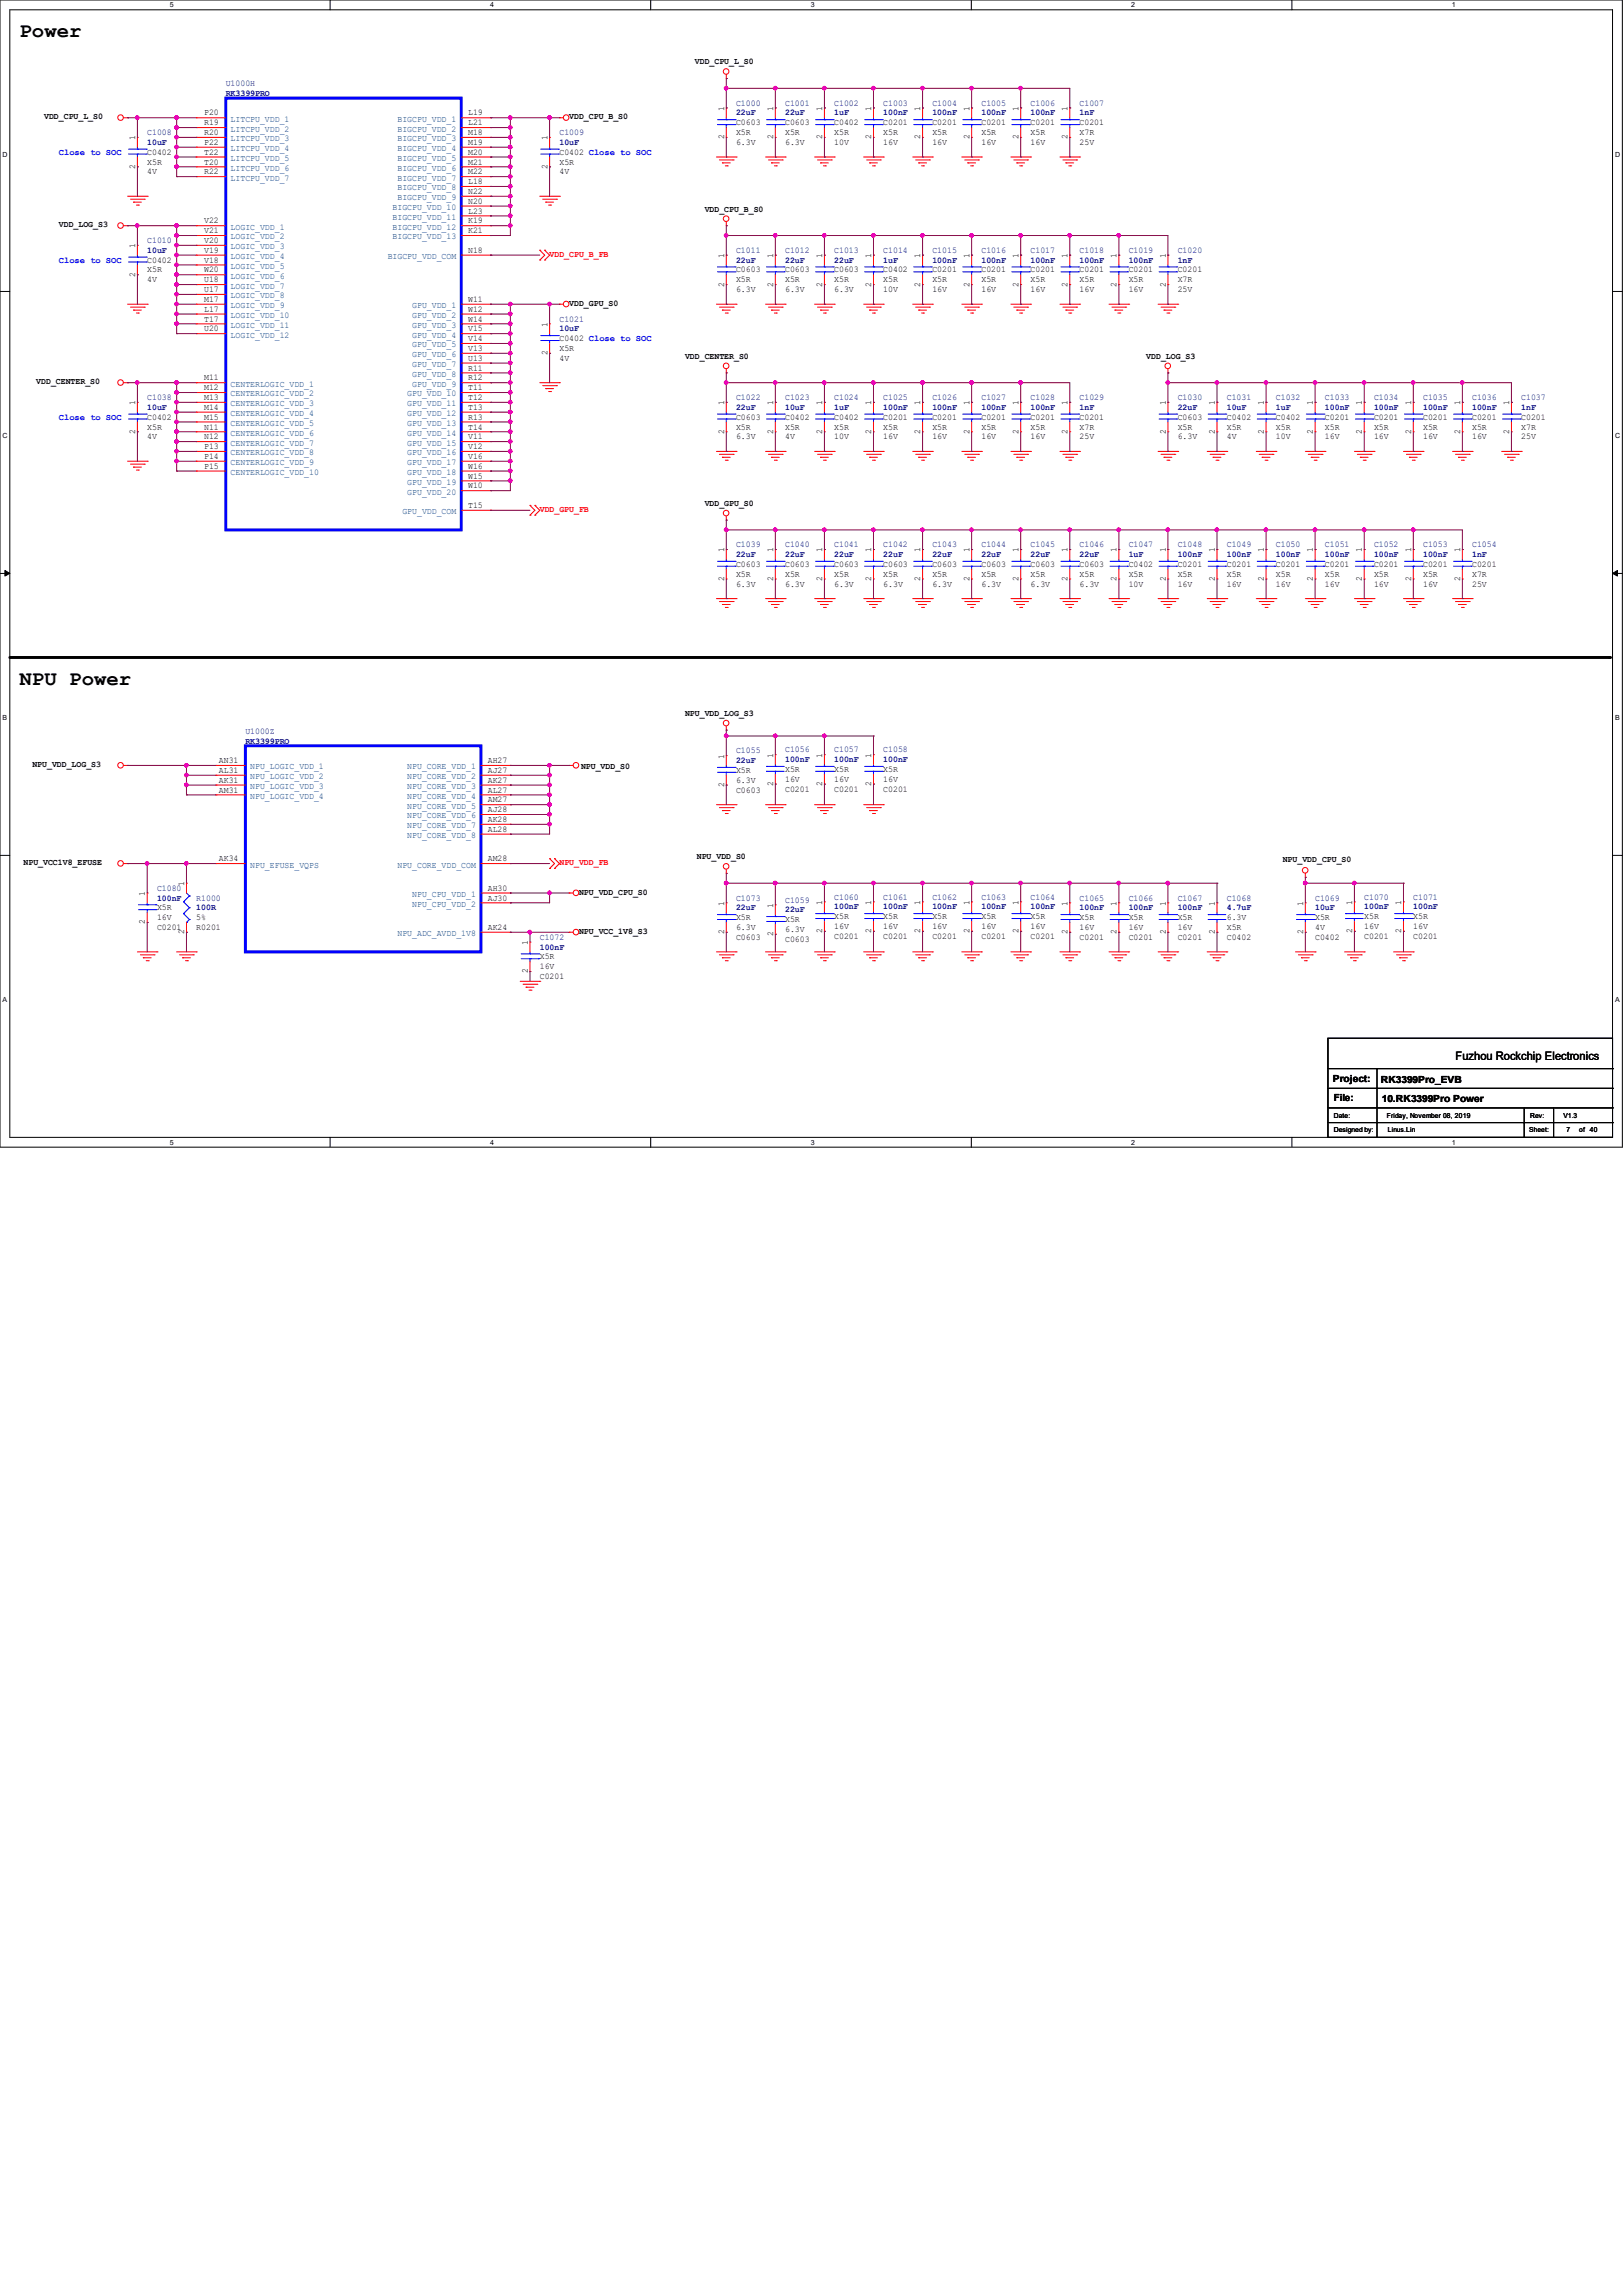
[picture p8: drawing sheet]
<svg xmlns="http://www.w3.org/2000/svg" width="210mm" height="297mm" viewBox="0 0 210 297" stroke-linecap="round" stroke-linejoin="round" font-family="sans-serif">
<defs><g id="words">
<g font-size="2.7">
<text x="2.5" y="4.8">Power</text>
<text x="2.5" y="88.6">NPU Power</text>
</g>
<text font-size="1.5" x="188.3" y="137.2">Fuzhou Rockchip Electronics</text>
<g font-size="1.3">
<text x="172.5" y="140">Project:</text>
<text x="172.6" y="142.5">File:</text>
<text x="178.7" y="140.1">RK3399Pro_EVB</text>
<text x="178.8" y="142.7">10.RK3399Pro Power</text>
</g>
<g font-size="1.1" fill="#000080">
<text x="29.2" y="11.1">U1000H</text>
<text x="19" y="17.5">C1008</text>
<text x="29.2" y="12.4">RK3399PRO</text>
<text x="72.4" y="17.5">C1009</text>
<text x="95.2" y="13.7">C1000</text>
<text x="95.2" y="14.9">22uF</text>
<text x="101.6" y="13.7">C1001</text>
<text x="101.6" y="14.9">22uF</text>
<text x="107.9" y="13.7">C1002</text>
<text x="107.9" y="14.9">1uF</text>
<text x="114.3" y="13.7">C1003</text>
<text x="114.3" y="14.9">100nF</text>
<text x="120.6" y="13.7">C1004</text>
<text x="120.6" y="14.9">100nF</text>
<text x="127" y="13.7">C1005</text>
<text x="127" y="14.9">100nF</text>
<text x="133.3" y="13.7">C1006</text>
<text x="133.3" y="14.9">100nF</text>
<text x="139.7" y="13.7">C1007</text>
<text x="139.7" y="14.9">1nF</text>
<text x="19" y="18.8">10uF</text>
<text x="72.4" y="18.8">10uF</text>
<text x="19" y="31.5">C1010</text>
<text x="19" y="32.7">10uF</text>
<text x="95.2" y="32.7">C1011</text>
<text x="95.2" y="34">22uF</text>
<text x="101.6" y="32.7">C1012</text>
<text x="101.6" y="34">22uF</text>
<text x="107.9" y="32.7">C1013</text>
<text x="107.9" y="34">22uF</text>
<text x="114.3" y="32.7">C1014</text>
<text x="114.3" y="34">1uF</text>
<text x="120.6" y="32.7">C1015</text>
<text x="120.6" y="34">100nF</text>
<text x="127" y="32.7">C1016</text>
<text x="127" y="34">100nF</text>
<text x="133.3" y="32.7">C1017</text>
<text x="133.3" y="34">100nF</text>
<text x="139.7" y="32.7">C1018</text>
<text x="139.7" y="34">100nF</text>
<text x="146" y="32.7">C1019</text>
<text x="146" y="34">100nF</text>
<text x="152.4" y="32.7">C1020</text>
<text x="152.4" y="34">1nF</text>
<text x="72.4" y="41.6">C1021</text>
<text x="72.4" y="42.9">10uF</text>
<text x="19" y="51.8">C1038</text>
<text x="19" y="53">10uF</text>
<text x="95.2" y="51.8">C1022</text>
<text x="95.2" y="53">22uF</text>
<text x="101.6" y="51.8">C1023</text>
<text x="101.6" y="53">10uF</text>
<text x="107.9" y="51.8">C1024</text>
<text x="107.9" y="53">1uF</text>
<text x="114.3" y="51.8">C1025</text>
<text x="114.3" y="53">100nF</text>
<text x="120.6" y="51.8">C1026</text>
<text x="120.6" y="53">100nF</text>
<text x="127" y="51.8">C1027</text>
<text x="127" y="53">100nF</text>
<text x="133.3" y="51.8">C1028</text>
<text x="133.3" y="53">100nF</text>
<text x="139.7" y="51.8">C1029</text>
<text x="139.7" y="53">1nF</text>
<text x="152.4" y="51.8">C1030</text>
<text x="152.4" y="53">22uF</text>
<text x="158.7" y="51.8">C1031</text>
<text x="158.7" y="53">10uF</text>
<text x="165.1" y="51.8">C1032</text>
<text x="165.1" y="53">1uF</text>
<text x="171.4" y="51.8">C1033</text>
<text x="171.4" y="53">100nF</text>
<text x="177.8" y="51.8">C1034</text>
<text x="177.8" y="53">100nF</text>
<text x="184.1" y="51.8">C1035</text>
<text x="184.1" y="53">100nF</text>
<text x="190.5" y="51.8">C1036</text>
<text x="190.5" y="53">100nF</text>
<text x="196.8" y="51.8">C1037</text>
<text x="196.8" y="53">1nF</text>
<text x="95.2" y="70.8">C1039</text>
<text x="101.6" y="70.8">C1040</text>
<text x="107.9" y="70.8">C1041</text>
<text x="114.3" y="70.8">C1042</text>
<text x="120.6" y="70.8">C1043</text>
<text x="127" y="70.8">C1044</text>
<text x="133.3" y="70.8">C1045</text>
<text x="139.7" y="70.8">C1046</text>
<text x="146" y="70.8">C1047</text>
<text x="152.4" y="70.8">C1048</text>
<text x="158.7" y="70.8">C1049</text>
<text x="165.1" y="70.8">C1050</text>
<text x="171.4" y="70.8">C1051</text>
<text x="177.8" y="70.8">C1052</text>
<text x="184.1" y="70.8">C1053</text>
<text x="190.5" y="70.8">C1054</text>
<text x="95.2" y="72.1">22uF</text>
<text x="101.6" y="72.1">22uF</text>
<text x="107.9" y="72.1">22uF</text>
<text x="114.3" y="72.1">22uF</text>
<text x="120.6" y="72.1">22uF</text>
<text x="127" y="72.1">22uF</text>
<text x="133.3" y="72.1">22uF</text>
<text x="139.7" y="72.1">22uF</text>
<text x="146" y="72.1">1uF</text>
<text x="152.4" y="72.1">100nF</text>
<text x="158.7" y="72.1">100nF</text>
<text x="165.1" y="72.1">100nF</text>
<text x="171.4" y="72.1">100nF</text>
<text x="177.8" y="72.1">100nF</text>
<text x="184.1" y="72.1">100nF</text>
<text x="190.5" y="72.1">1nF</text>
<text x="31.7" y="95">U1000Z</text>
<text x="31.7" y="96.2">RK3399PRO</text>
<text x="95.2" y="97.5">C1055</text>
<text x="95.2" y="98.8">22uF</text>
<text x="101.6" y="97.4">C1056</text>
<text x="101.6" y="98.6">100nF</text>
<text x="107.9" y="97.4">C1057</text>
<text x="107.9" y="98.6">100nF</text>
<text x="114.3" y="97.4">C1058</text>
<text x="114.3" y="98.6">100nF</text>
<text x="20.3" y="115.3">C1080</text>
<text x="20.3" y="116.5">100nF</text>
<text x="25.4" y="116.5">R1000</text>
<text x="25.4" y="117.8">100R</text>
<text x="95.2" y="116.5">C1073</text>
<text x="95.2" y="117.8">22uF</text>
<text x="101.6" y="116.8">C1059</text>
<text x="101.6" y="118.1">22uF</text>
<text x="107.9" y="116.4">C1060</text>
<text x="107.9" y="117.7">100nF</text>
<text x="114.3" y="116.4">C1061</text>
<text x="114.3" y="117.7">100nF</text>
<text x="120.6" y="116.4">C1062</text>
<text x="120.6" y="117.7">100nF</text>
<text x="127" y="116.4">C1063</text>
<text x="127" y="117.7">100nF</text>
<text x="133.3" y="116.4">C1064</text>
<text x="133.3" y="117.7">100nF</text>
<text x="139.7" y="116.5">C1065</text>
<text x="139.7" y="117.8">100nF</text>
<text x="146" y="116.5">C1066</text>
<text x="146" y="117.8">100nF</text>
<text x="152.4" y="116.5">C1067</text>
<text x="152.4" y="117.8">100nF</text>
<text x="158.7" y="116.5">C1068</text>
<text x="158.7" y="117.8">4.7uF</text>
<text x="170.2" y="116.5">C1069</text>
<text x="170.2" y="117.8">10uF</text>
<text x="176.5" y="116.4">C1070</text>
<text x="176.5" y="117.7">100nF</text>
<text x="182.9" y="116.4">C1071</text>
<text x="182.9" y="117.7">100nF</text>
<text x="69.8" y="121.6">C1072</text>
<text x="69.8" y="122.9">100nF</text>
</g>
<g font-size="1.1">
<text x="89.9" y="8.3">VDD_CPU_L_S0</text>
<text x="5.7" y="15.5">VDD_CPU_L_S0</text>
<text x="26.4" y="14.9">P20</text>
<text x="26.4" y="16.2">R19</text>
<text x="26.4" y="17.5">R20</text>
<text x="60.6" y="14.9">L19</text>
<text x="60.6" y="16.2">L21</text>
<text x="60.6" y="17.5">M18</text>
<text x="73.7" y="15.5">VDD_CPU_B_S0</text>
<text x="93.7" y="14.4" transform="rotate(-90 93.7 14.4)">1</text>
<text x="95.2" y="16.2">C0603</text>
<text x="95.2" y="17.5">X5R</text>
<text x="100" y="14.4" transform="rotate(-90 100 14.4)">1</text>
<text x="101.6" y="16.2">C0603</text>
<text x="101.6" y="17.5">X5R</text>
<text x="106.4" y="14.4" transform="rotate(-90 106.4 14.4)">1</text>
<text x="107.9" y="16.2">C0402</text>
<text x="107.9" y="17.5">X5R</text>
<text x="112.7" y="14.4" transform="rotate(-90 112.7 14.4)">1</text>
<text x="114.3" y="16.2">C0201</text>
<text x="114.3" y="17.5">X5R</text>
<text x="119.1" y="14.4" transform="rotate(-90 119.1 14.4)">1</text>
<text x="120.6" y="16.2">C0201</text>
<text x="120.6" y="17.5">X5R</text>
<text x="125.4" y="14.4" transform="rotate(-90 125.4 14.4)">1</text>
<text x="127" y="16.2">C0201</text>
<text x="127" y="17.5">X5R</text>
<text x="131.8" y="14.4" transform="rotate(-90 131.8 14.4)">1</text>
<text x="133.3" y="16.2">C0201</text>
<text x="133.3" y="17.5">X5R</text>
<text x="138.1" y="14.4" transform="rotate(-90 138.1 14.4)">1</text>
<text x="139.7" y="16.2">C0201</text>
<text x="139.7" y="17.5">X7R</text>
<text x="17.5" y="21.8" transform="rotate(-90 17.5 21.8)">2</text>
<text x="17.5" y="18.2" transform="rotate(-90 17.5 18.2)">1</text>
<text x="19" y="20">C0402</text>
<text x="19" y="21.3">X5R</text>
<text x="19" y="22.6">4V</text>
<text x="26.4" y="18.8">P22</text>
<text x="26.4" y="20">T22</text>
<text x="26.4" y="21.3">T20</text>
<text x="26.4" y="22.6">R22</text>
<text x="60.6" y="18.8">M19</text>
<text x="60.6" y="20">M20</text>
<text x="60.6" y="21.3">M21</text>
<text x="60.6" y="22.6">M22</text>
<text x="60.6" y="23.8">L18</text>
<text x="70.8" y="21.8" transform="rotate(-90 70.8 21.8)">2</text>
<text x="70.8" y="18.2" transform="rotate(-90 70.8 18.2)">1</text>
<text x="72.4" y="20">C0402 Close to SOC</text>
<text x="72.4" y="21.3">X5R</text>
<text x="72.4" y="22.6">4V</text>
<text x="93.7" y="18" transform="rotate(-90 93.7 18)">2</text>
<text x="95.2" y="18.8">6.3V</text>
<text x="100" y="18" transform="rotate(-90 100 18)">2</text>
<text x="101.6" y="18.8">6.3V</text>
<text x="106.4" y="18" transform="rotate(-90 106.4 18)">2</text>
<text x="107.9" y="18.8">10V</text>
<text x="112.7" y="18" transform="rotate(-90 112.7 18)">2</text>
<text x="114.3" y="18.8">16V</text>
<text x="119.1" y="18" transform="rotate(-90 119.1 18)">2</text>
<text x="120.6" y="18.8">16V</text>
<text x="125.4" y="18" transform="rotate(-90 125.4 18)">2</text>
<text x="127" y="18.8">16V</text>
<text x="131.8" y="18" transform="rotate(-90 131.8 18)">2</text>
<text x="133.3" y="18.8">16V</text>
<text x="138.1" y="18" transform="rotate(-90 138.1 18)">2</text>
<text x="139.7" y="18.8">25V</text>
<text x="7.6" y="29.4">VDD_LOG_S3</text>
<text x="26.4" y="28.9">V22</text>
<text x="60.6" y="25.1">N22</text>
<text x="60.6" y="26.4">N20</text>
<text x="60.6" y="27.6">L23</text>
<text x="60.6" y="28.9">K19</text>
<text x="91.2" y="27.4">VDD_CPU_B_S0</text>
<text x="17.5" y="35.8" transform="rotate(-90 17.5 35.8)">2</text>
<text x="17.5" y="32.1" transform="rotate(-90 17.5 32.1)">1</text>
<text x="19" y="34">C0402</text>
<text x="19" y="35.3">X5R</text>
<text x="26.4" y="30.2">V21</text>
<text x="26.4" y="31.5">V20</text>
<text x="26.4" y="32.7">V19</text>
<text x="26.4" y="34">V18</text>
<text x="26.4" y="35.3">W20</text>
<text x="60.6" y="30.2">K21</text>
<text x="60.6" y="32.7">N18</text>
<text x="93.7" y="33.4" transform="rotate(-90 93.7 33.4)">1</text>
<text x="95.2" y="35.3">C0603</text>
<text x="100" y="33.4" transform="rotate(-90 100 33.4)">1</text>
<text x="101.6" y="35.3">C0603</text>
<text x="106.4" y="33.4" transform="rotate(-90 106.4 33.4)">1</text>
<text x="107.9" y="35.3">C0603</text>
<text x="112.7" y="33.4" transform="rotate(-90 112.7 33.4)">1</text>
<text x="114.3" y="35.3">C0402</text>
<text x="119.1" y="33.4" transform="rotate(-90 119.1 33.4)">1</text>
<text x="120.6" y="35.3">C0201</text>
<text x="125.4" y="33.4" transform="rotate(-90 125.4 33.4)">1</text>
<text x="127" y="35.3">C0201</text>
<text x="131.8" y="33.4" transform="rotate(-90 131.8 33.4)">1</text>
<text x="133.3" y="35.3">C0201</text>
<text x="138.1" y="33.4" transform="rotate(-90 138.1 33.4)">1</text>
<text x="139.7" y="35.3">C0201</text>
<text x="144.5" y="33.4" transform="rotate(-90 144.5 33.4)">1</text>
<text x="146" y="35.3">C0201</text>
<text x="150.8" y="33.4" transform="rotate(-90 150.8 33.4)">1</text>
<text x="152.4" y="35.3">C0201</text>
<text x="19" y="36.5">4V</text>
<text x="26.4" y="36.5">U18</text>
<text x="26.4" y="37.8">U17</text>
<text x="26.4" y="39.1">M17</text>
<text x="26.4" y="40.3">L17</text>
<text x="26.4" y="41.6">T17</text>
<text x="60.6" y="39.1">W11</text>
<text x="60.6" y="40.3">W12</text>
<text x="60.6" y="41.6">W14</text>
<text x="73.7" y="39.6">VDD_GPU_S0</text>
<text x="93.7" y="37.1" transform="rotate(-90 93.7 37.1)">2</text>
<text x="95.2" y="36.5">X5R</text>
<text x="95.2" y="37.8">6.3V</text>
<text x="100" y="37.1" transform="rotate(-90 100 37.1)">2</text>
<text x="101.6" y="36.5">X5R</text>
<text x="101.6" y="37.8">6.3V</text>
<text x="106.4" y="37.1" transform="rotate(-90 106.4 37.1)">2</text>
<text x="107.9" y="36.5">X5R</text>
<text x="107.9" y="37.8">6.3V</text>
<text x="112.7" y="37.1" transform="rotate(-90 112.7 37.1)">2</text>
<text x="114.3" y="36.5">X5R</text>
<text x="114.3" y="37.8">10V</text>
<text x="119.1" y="37.1" transform="rotate(-90 119.1 37.1)">2</text>
<text x="120.6" y="36.5">X5R</text>
<text x="120.6" y="37.8">16V</text>
<text x="125.4" y="37.1" transform="rotate(-90 125.4 37.1)">2</text>
<text x="127" y="36.5">X5R</text>
<text x="127" y="37.8">16V</text>
<text x="131.8" y="37.1" transform="rotate(-90 131.8 37.1)">2</text>
<text x="133.3" y="36.5">X5R</text>
<text x="133.3" y="37.8">16V</text>
<text x="138.1" y="37.1" transform="rotate(-90 138.1 37.1)">2</text>
<text x="139.7" y="36.5">X5R</text>
<text x="139.7" y="37.8">16V</text>
<text x="144.5" y="37.1" transform="rotate(-90 144.5 37.1)">2</text>
<text x="146" y="36.5">X5R</text>
<text x="146" y="37.8">16V</text>
<text x="150.8" y="37.1" transform="rotate(-90 150.8 37.1)">2</text>
<text x="152.4" y="36.5">X7R</text>
<text x="152.4" y="37.8">25V</text>
<text x="26.4" y="42.9">U20</text>
<text x="60.6" y="42.9">V15</text>
<text x="60.6" y="44.2">V14</text>
<text x="60.6" y="45.4">V13</text>
<text x="60.6" y="46.7">U13</text>
<text x="60.6" y="48">R11</text>
<text x="70.8" y="46" transform="rotate(-90 70.8 46)">2</text>
<text x="70.8" y="42.3" transform="rotate(-90 70.8 42.3)">1</text>
<text x="72.4" y="44.2">C0402 Close to SOC</text>
<text x="72.4" y="45.4">X5R</text>
<text x="72.4" y="46.7">4V</text>
<text x="88.6" y="46.4">VDD_CENTER_S0</text>
<text x="148.3" y="46.4">VDD_LOG_S3</text>
<text x="4.7" y="49.7">VDD_CENTER_S0</text>
<text x="17.5" y="52.5" transform="rotate(-90 17.5 52.5)">1</text>
<text x="26.4" y="49.2">M11</text>
<text x="26.4" y="50.5">M12</text>
<text x="26.4" y="51.8">M13</text>
<text x="26.4" y="53">M14</text>
<text x="60.6" y="49.2">R12</text>
<text x="60.6" y="50.5">T11</text>
<text x="60.6" y="51.8">T12</text>
<text x="60.6" y="53">T13</text>
<text x="93.7" y="52.5" transform="rotate(-90 93.7 52.5)">1</text>
<text x="100" y="52.5" transform="rotate(-90 100 52.5)">1</text>
<text x="106.4" y="52.5" transform="rotate(-90 106.4 52.5)">1</text>
<text x="112.7" y="52.5" transform="rotate(-90 112.7 52.5)">1</text>
<text x="119.1" y="52.5" transform="rotate(-90 119.1 52.5)">1</text>
<text x="125.4" y="52.5" transform="rotate(-90 125.4 52.5)">1</text>
<text x="131.8" y="52.5" transform="rotate(-90 131.8 52.5)">1</text>
<text x="138.1" y="52.5" transform="rotate(-90 138.1 52.5)">1</text>
<text x="150.8" y="52.5" transform="rotate(-90 150.8 52.5)">1</text>
<text x="157.2" y="52.5" transform="rotate(-90 157.2 52.5)">1</text>
<text x="163.5" y="52.5" transform="rotate(-90 163.5 52.5)">1</text>
<text x="169.9" y="52.5" transform="rotate(-90 169.9 52.5)">1</text>
<text x="176.2" y="52.5" transform="rotate(-90 176.2 52.5)">1</text>
<text x="182.6" y="52.5" transform="rotate(-90 182.6 52.5)">1</text>
<text x="188.9" y="52.5" transform="rotate(-90 188.9 52.5)">1</text>
<text x="195.3" y="52.5" transform="rotate(-90 195.3 52.5)">1</text>
<text x="17.5" y="56.1" transform="rotate(-90 17.5 56.1)">2</text>
<text x="19" y="54.3">C0402</text>
<text x="19" y="55.6">X5R</text>
<text x="19" y="56.9">4V</text>
<text x="26.4" y="54.3">M15</text>
<text x="26.4" y="55.6">N11</text>
<text x="26.4" y="56.9">N12</text>
<text x="26.4" y="58.1">P13</text>
<text x="26.4" y="59.4">P14</text>
<text x="60.6" y="54.3">R13</text>
<text x="60.6" y="55.6">T14</text>
<text x="60.6" y="56.9">V11</text>
<text x="60.6" y="58.1">V12</text>
<text x="60.6" y="59.4">V16</text>
<text x="93.7" y="56.1" transform="rotate(-90 93.7 56.1)">2</text>
<text x="95.2" y="54.3">C0603</text>
<text x="95.2" y="55.6">X5R</text>
<text x="95.2" y="56.9">6.3V</text>
<text x="100" y="56.1" transform="rotate(-90 100 56.1)">2</text>
<text x="101.6" y="54.3">C0402</text>
<text x="101.6" y="55.6">X5R</text>
<text x="101.6" y="56.9">4V</text>
<text x="106.4" y="56.1" transform="rotate(-90 106.4 56.1)">2</text>
<text x="107.9" y="54.3">C0402</text>
<text x="107.9" y="55.6">X5R</text>
<text x="107.9" y="56.9">10V</text>
<text x="112.7" y="56.1" transform="rotate(-90 112.7 56.1)">2</text>
<text x="114.3" y="54.3">C0201</text>
<text x="114.3" y="55.6">X5R</text>
<text x="114.3" y="56.9">16V</text>
<text x="119.1" y="56.1" transform="rotate(-90 119.1 56.1)">2</text>
<text x="120.6" y="54.3">C0201</text>
<text x="120.6" y="55.6">X5R</text>
<text x="120.6" y="56.9">16V</text>
<text x="125.4" y="56.1" transform="rotate(-90 125.4 56.1)">2</text>
<text x="127" y="54.3">C0201</text>
<text x="127" y="55.6">X5R</text>
<text x="127" y="56.9">16V</text>
<text x="131.8" y="56.1" transform="rotate(-90 131.8 56.1)">2</text>
<text x="133.3" y="54.3">C0201</text>
<text x="133.3" y="55.6">X5R</text>
<text x="133.3" y="56.9">16V</text>
<text x="138.1" y="56.1" transform="rotate(-90 138.1 56.1)">2</text>
<text x="139.7" y="54.3">C0201</text>
<text x="139.7" y="55.6">X7R</text>
<text x="139.7" y="56.9">25V</text>
<text x="150.8" y="56.1" transform="rotate(-90 150.8 56.1)">2</text>
<text x="152.4" y="54.3">C0603</text>
<text x="152.4" y="55.6">X5R</text>
<text x="152.4" y="56.9">6.3V</text>
<text x="157.2" y="56.1" transform="rotate(-90 157.2 56.1)">2</text>
<text x="158.7" y="54.3">C0402</text>
<text x="158.7" y="55.6">X5R</text>
<text x="158.7" y="56.9">4V</text>
<text x="163.5" y="56.1" transform="rotate(-90 163.5 56.1)">2</text>
<text x="165.1" y="54.3">C0402</text>
<text x="165.1" y="55.6">X5R</text>
<text x="165.1" y="56.9">10V</text>
<text x="169.9" y="56.1" transform="rotate(-90 169.9 56.1)">2</text>
<text x="171.4" y="54.3">C0201</text>
<text x="171.4" y="55.6">X5R</text>
<text x="171.4" y="56.9">16V</text>
<text x="176.2" y="56.1" transform="rotate(-90 176.2 56.1)">2</text>
<text x="177.8" y="54.3">C0201</text>
<text x="177.8" y="55.6">X5R</text>
<text x="177.8" y="56.9">16V</text>
<text x="182.6" y="56.1" transform="rotate(-90 182.6 56.1)">2</text>
<text x="184.1" y="54.3">C0201</text>
<text x="184.1" y="55.6">X5R</text>
<text x="184.1" y="56.9">16V</text>
<text x="188.9" y="56.1" transform="rotate(-90 188.9 56.1)">2</text>
<text x="190.5" y="54.3">C0201</text>
<text x="190.5" y="55.6">X5R</text>
<text x="190.5" y="56.9">16V</text>
<text x="195.3" y="56.1" transform="rotate(-90 195.3 56.1)">2</text>
<text x="196.8" y="54.3">C0201</text>
<text x="196.8" y="55.6">X7R</text>
<text x="196.8" y="56.9">25V</text>
<text x="26.4" y="60.7">P15</text>
<text x="60.6" y="60.7">W16</text>
<text x="60.6" y="61.9">W15</text>
<text x="60.6" y="63.2">W10</text>
<text x="60.6" y="65.7">T15</text>
<text x="91.2" y="65.5">VDD_GPU_S0</text>
<text x="93.7" y="71.5" transform="rotate(-90 93.7 71.5)">1</text>
<text x="100" y="71.5" transform="rotate(-90 100 71.5)">1</text>
<text x="106.4" y="71.5" transform="rotate(-90 106.4 71.5)">1</text>
<text x="112.7" y="71.5" transform="rotate(-90 112.7 71.5)">1</text>
<text x="119.1" y="71.5" transform="rotate(-90 119.1 71.5)">1</text>
<text x="125.4" y="71.5" transform="rotate(-90 125.4 71.5)">1</text>
<text x="131.8" y="71.5" transform="rotate(-90 131.8 71.5)">1</text>
<text x="138.1" y="71.5" transform="rotate(-90 138.1 71.5)">1</text>
<text x="144.5" y="71.5" transform="rotate(-90 144.5 71.5)">1</text>
<text x="150.8" y="71.5" transform="rotate(-90 150.8 71.5)">1</text>
<text x="157.2" y="71.5" transform="rotate(-90 157.2 71.5)">1</text>
<text x="163.5" y="71.5" transform="rotate(-90 163.5 71.5)">1</text>
<text x="169.9" y="71.5" transform="rotate(-90 169.9 71.5)">1</text>
<text x="176.2" y="71.5" transform="rotate(-90 176.2 71.5)">1</text>
<text x="182.6" y="71.5" transform="rotate(-90 182.6 71.5)">1</text>
<text x="188.9" y="71.5" transform="rotate(-90 188.9 71.5)">1</text>
<text x="93.7" y="75.2" transform="rotate(-90 93.7 75.2)">2</text>
<text x="95.2" y="73.4">C0603</text>
<text x="95.2" y="74.6">X5R</text>
<text x="95.2" y="75.9">6.3V</text>
<text x="100" y="75.2" transform="rotate(-90 100 75.2)">2</text>
<text x="101.6" y="73.4">C0603</text>
<text x="101.6" y="74.6">X5R</text>
<text x="101.6" y="75.9">6.3V</text>
<text x="106.4" y="75.2" transform="rotate(-90 106.4 75.2)">2</text>
<text x="107.9" y="73.4">C0603</text>
<text x="107.9" y="74.6">X5R</text>
<text x="107.9" y="75.9">6.3V</text>
<text x="112.7" y="75.2" transform="rotate(-90 112.7 75.2)">2</text>
<text x="114.3" y="73.4">C0603</text>
<text x="114.3" y="74.6">X5R</text>
<text x="114.3" y="75.9">6.3V</text>
<text x="119.1" y="75.2" transform="rotate(-90 119.1 75.2)">2</text>
<text x="120.6" y="73.4">C0603</text>
<text x="120.6" y="74.6">X5R</text>
<text x="120.6" y="75.9">6.3V</text>
<text x="125.4" y="75.2" transform="rotate(-90 125.4 75.2)">2</text>
<text x="127" y="73.4">C0603</text>
<text x="127" y="74.6">X5R</text>
<text x="127" y="75.9">6.3V</text>
<text x="131.8" y="75.2" transform="rotate(-90 131.8 75.2)">2</text>
<text x="133.3" y="73.4">C0603</text>
<text x="133.3" y="74.6">X5R</text>
<text x="133.3" y="75.9">6.3V</text>
<text x="138.1" y="75.2" transform="rotate(-90 138.1 75.2)">2</text>
<text x="139.7" y="73.4">C0603</text>
<text x="139.7" y="74.6">X5R</text>
<text x="139.7" y="75.9">6.3V</text>
<text x="144.5" y="75.2" transform="rotate(-90 144.5 75.2)">2</text>
<text x="146" y="73.4">C0402</text>
<text x="146" y="74.6">X5R</text>
<text x="146" y="75.9">10V</text>
<text x="150.8" y="75.2" transform="rotate(-90 150.8 75.2)">2</text>
<text x="152.4" y="73.4">C0201</text>
<text x="152.4" y="74.6">X5R</text>
<text x="152.4" y="75.9">16V</text>
<text x="157.2" y="75.2" transform="rotate(-90 157.2 75.2)">2</text>
<text x="158.7" y="73.4">C0201</text>
<text x="158.7" y="74.6">X5R</text>
<text x="158.7" y="75.9">16V</text>
<text x="163.5" y="75.2" transform="rotate(-90 163.5 75.2)">2</text>
<text x="165.1" y="73.4">C0201</text>
<text x="165.1" y="74.6">X5R</text>
<text x="165.1" y="75.9">16V</text>
<text x="169.9" y="75.2" transform="rotate(-90 169.9 75.2)">2</text>
<text x="171.4" y="73.4">C0201</text>
<text x="171.4" y="74.6">X5R</text>
<text x="171.4" y="75.9">16V</text>
<text x="176.2" y="75.2" transform="rotate(-90 176.2 75.2)">2</text>
<text x="177.8" y="73.4">C0201</text>
<text x="177.8" y="74.6">X5R</text>
<text x="177.8" y="75.9">16V</text>
<text x="182.6" y="75.2" transform="rotate(-90 182.6 75.2)">2</text>
<text x="184.1" y="73.4">C0201</text>
<text x="184.1" y="74.6">X5R</text>
<text x="184.1" y="75.9">16V</text>
<text x="188.9" y="75.2" transform="rotate(-90 188.9 75.2)">2</text>
<text x="190.5" y="73.4">C0201</text>
<text x="190.5" y="74.6">X7R</text>
<text x="190.5" y="75.9">25V</text>
<text x="88.6" y="92.7">NPU_VDD_LOG_S3</text>
<text x="4.2" y="99.3">NPU_VDD_LOG_S3</text>
<text x="28.3" y="98.8">AN31</text>
<text x="28.3" y="100">AL31</text>
<text x="28.3" y="101.3">AK31</text>
<text x="63.1" y="98.8">AH27</text>
<text x="63.1" y="100">AJ27</text>
<text x="63.1" y="101.3">AK27</text>
<text x="75.2" y="99.5">NPU_VDD_S0</text>
<text x="93.7" y="101.9" transform="rotate(-90 93.7 101.9)">2</text>
<text x="93.7" y="98.2" transform="rotate(-90 93.7 98.2)">1</text>
<text x="95.2" y="100">X5R</text>
<text x="95.2" y="101.3">6.3V</text>
<text x="100" y="101.7" transform="rotate(-90 100 101.7)">2</text>
<text x="100" y="98" transform="rotate(-90 100 98)">1</text>
<text x="101.6" y="99.9">X5R</text>
<text x="101.6" y="101.2">16V</text>
<text x="106.4" y="101.7" transform="rotate(-90 106.4 101.7)">2</text>
<text x="106.4" y="98" transform="rotate(-90 106.4 98)">1</text>
<text x="107.9" y="99.9">X5R</text>
<text x="107.9" y="101.2">16V</text>
<text x="112.7" y="101.7" transform="rotate(-90 112.7 101.7)">2</text>
<text x="112.7" y="98" transform="rotate(-90 112.7 98)">1</text>
<text x="114.3" y="99.9">X5R</text>
<text x="114.3" y="101.2">16V</text>
<text x="28.3" y="102.6">AM31</text>
<text x="63.1" y="102.6">AL27</text>
<text x="63.1" y="103.8">AM27</text>
<text x="63.1" y="105.1">AJ28</text>
<text x="63.1" y="106.4">AK28</text>
<text x="63.1" y="107.7">AL28</text>
<text x="95.2" y="102.6">C0603</text>
<text x="101.6" y="102.4">C0201</text>
<text x="107.9" y="102.4">C0201</text>
<text x="114.3" y="102.4">C0201</text>
<text x="3" y="112">NPU_VCC1V8_EFUSE</text>
<text x="28.3" y="111.5">AK34</text>
<text x="63.1" y="111.5">AM28</text>
<text x="90.2" y="111.2">NPU_VDD_S0</text>
<text x="166" y="111.6">NPU_VDD_CPU_S0</text>
<text x="18.8" y="119.6" transform="rotate(-90 18.8 119.6)">2</text>
<text x="18.8" y="116" transform="rotate(-90 18.8 116)">1</text>
<text x="20.3" y="117.8">X5R</text>
<text x="20.3" y="119.1">16V</text>
<text x="23.8" y="114.7" transform="rotate(-90 23.8 114.7)">1</text>
<text x="25.4" y="119.1">5%</text>
<text x="63.1" y="115.3">AH30</text>
<text x="63.1" y="116.5">AJ30</text>
<text x="74.9" y="115.8">NPU_VDD_CPU_S0</text>
<text x="93.7" y="117.2" transform="rotate(-90 93.7 117.2)">1</text>
<text x="95.2" y="119.1">X5R</text>
<text x="100" y="117.5" transform="rotate(-90 100 117.5)">1</text>
<text x="101.6" y="119.3">X5R</text>
<text x="106.4" y="117.1" transform="rotate(-90 106.4 117.1)">1</text>
<text x="107.9" y="119">X5R</text>
<text x="112.7" y="117.1" transform="rotate(-90 112.7 117.1)">1</text>
<text x="114.3" y="119">X5R</text>
<text x="119.1" y="117.1" transform="rotate(-90 119.1 117.1)">1</text>
<text x="120.6" y="119">X5R</text>
<text x="125.4" y="117.1" transform="rotate(-90 125.4 117.1)">1</text>
<text x="127" y="119">X5R</text>
<text x="131.8" y="117.1" transform="rotate(-90 131.8 117.1)">1</text>
<text x="133.3" y="119">X5R</text>
<text x="138.1" y="117.2" transform="rotate(-90 138.1 117.2)">1</text>
<text x="139.7" y="119.1">X5R</text>
<text x="144.5" y="117.2" transform="rotate(-90 144.5 117.2)">1</text>
<text x="146" y="119.1">X5R</text>
<text x="150.8" y="117.2" transform="rotate(-90 150.8 117.2)">1</text>
<text x="152.4" y="119.1">X5R</text>
<text x="157.2" y="117.2" transform="rotate(-90 157.2 117.2)">1</text>
<text x="158.7" y="119.1">6.3V</text>
<text x="168.6" y="117.2" transform="rotate(-90 168.6 117.2)">1</text>
<text x="170.2" y="119.1">X5R</text>
<text x="175" y="117.1" transform="rotate(-90 175 117.1)">1</text>
<text x="176.5" y="119">X5R</text>
<text x="181.3" y="117.1" transform="rotate(-90 181.3 117.1)">1</text>
<text x="182.9" y="119">X5R</text>
<text x="20.3" y="120.4">C0201</text>
<text x="23.8" y="120.9" transform="rotate(-90 23.8 120.9)">2</text>
<text x="25.4" y="120.4">R0201</text>
<text x="63.1" y="120.4">AK24</text>
<text x="68.3" y="126" transform="rotate(-90 68.3 126)">2</text>
<text x="68.3" y="122.3" transform="rotate(-90 68.3 122.3)">1</text>
<text x="69.8" y="124.2">X5R</text>
<text x="69.8" y="125.4">16V</text>
<text x="74.9" y="120.9">NPU_VCC_1V8_S3</text>
<text x="93.7" y="120.9" transform="rotate(-90 93.7 120.9)">2</text>
<text x="95.2" y="121.6">C0603</text>
<text x="95.2" y="120.4">6.3V</text>
<text x="100" y="121.2" transform="rotate(-90 100 121.2)">2</text>
<text x="101.6" y="121.9">C0603</text>
<text x="101.6" y="120.6">6.3V</text>
<text x="106.4" y="120.8" transform="rotate(-90 106.4 120.8)">2</text>
<text x="107.9" y="121.5">C0201</text>
<text x="107.9" y="120.2">16V</text>
<text x="112.7" y="120.8" transform="rotate(-90 112.7 120.8)">2</text>
<text x="114.3" y="121.5">C0201</text>
<text x="114.3" y="120.2">16V</text>
<text x="119.1" y="120.8" transform="rotate(-90 119.1 120.8)">2</text>
<text x="120.6" y="121.5">C0201</text>
<text x="120.6" y="120.2">16V</text>
<text x="125.4" y="120.8" transform="rotate(-90 125.4 120.8)">2</text>
<text x="127" y="121.5">C0201</text>
<text x="127" y="120.2">16V</text>
<text x="131.8" y="120.8" transform="rotate(-90 131.8 120.8)">2</text>
<text x="133.3" y="121.5">C0201</text>
<text x="133.3" y="120.2">16V</text>
<text x="138.1" y="120.9" transform="rotate(-90 138.1 120.9)">2</text>
<text x="139.7" y="121.6">C0201</text>
<text x="139.7" y="120.4">16V</text>
<text x="144.5" y="120.9" transform="rotate(-90 144.5 120.9)">2</text>
<text x="146" y="121.6">C0201</text>
<text x="146" y="120.4">16V</text>
<text x="150.8" y="120.9" transform="rotate(-90 150.8 120.9)">2</text>
<text x="152.4" y="121.6">C0201</text>
<text x="152.4" y="120.4">16V</text>
<text x="157.2" y="120.9" transform="rotate(-90 157.2 120.9)">2</text>
<text x="158.7" y="121.6">C0402</text>
<text x="158.7" y="120.4">X5R</text>
<text x="168.6" y="120.9" transform="rotate(-90 168.6 120.9)">2</text>
<text x="170.2" y="121.6">C0402</text>
<text x="170.2" y="120.4">4V</text>
<text x="175" y="120.8" transform="rotate(-90 175 120.8)">2</text>
<text x="176.5" y="121.5">C0201</text>
<text x="176.5" y="120.2">16V</text>
<text x="181.3" y="120.8" transform="rotate(-90 181.3 120.8)">2</text>
<text x="182.9" y="121.5">C0201</text>
<text x="182.9" y="120.2">16V</text>
<text x="69.8" y="126.7">C0201</text>
</g>
<g font-size="1.1" fill="#004080">
<text x="29.8" y="15.7">LITCPU_VDD_1</text>
<text x="29.8" y="17">LITCPU_VDD_2</text>
<text x="51.4" y="15.7">BIGCPU_VDD_1</text>
<text x="51.4" y="17">BIGCPU_VDD_2</text>
<text x="29.8" y="18.3">LITCPU_VDD_3</text>
<text x="29.8" y="19.6">LITCPU_VDD_4</text>
<text x="29.8" y="20.8">LITCPU_VDD_5</text>
<text x="29.8" y="22.1">LITCPU_VDD_6</text>
<text x="29.8" y="23.4">LITCPU_VDD_7</text>
<text x="51.4" y="18.3">BIGCPU_VDD_3</text>
<text x="51.4" y="19.6">BIGCPU_VDD_4</text>
<text x="51.4" y="20.8">BIGCPU_VDD_5</text>
<text x="51.4" y="22.1">BIGCPU_VDD_6</text>
<text x="51.4" y="23.4">BIGCPU_VDD_7</text>
<text x="29.8" y="29.7">LOGIC_VDD_1</text>
<text x="50.8" y="27.2">BIGCPU_VDD_10</text>
<text x="50.8" y="28.4">BIGCPU_VDD_11</text>
<text x="50.8" y="29.7">BIGCPU_VDD_12</text>
<text x="51.4" y="24.6">BIGCPU_VDD_8</text>
<text x="51.4" y="25.9">BIGCPU_VDD_9</text>
<text x="29.8" y="31">LOGIC_VDD_2</text>
<text x="29.8" y="32.3">LOGIC_VDD_3</text>
<text x="29.8" y="33.5">LOGIC_VDD_4</text>
<text x="29.8" y="34.8">LOGIC_VDD_5</text>
<text x="50.2" y="33.5">BIGCPU_VDD_COM</text>
<text x="50.8" y="31">BIGCPU_VDD_13</text>
<text x="29.8" y="36.1">LOGIC_VDD_6</text>
<text x="29.8" y="37.3">LOGIC_VDD_7</text>
<text x="29.8" y="38.6">LOGIC_VDD_8</text>
<text x="29.8" y="39.9">LOGIC_VDD_9</text>
<text x="29.8" y="41.1">LOGIC_VDD_10</text>
<text x="53.3" y="39.9">GPU_VDD_1</text>
<text x="53.3" y="41.1">GPU_VDD_2</text>
<text x="29.8" y="42.4">LOGIC_VDD_11</text>
<text x="29.8" y="43.7">LOGIC_VDD_12</text>
<text x="53.3" y="42.4">GPU_VDD_3</text>
<text x="53.3" y="43.7">GPU_VDD_4</text>
<text x="53.3" y="45">GPU_VDD_5</text>
<text x="53.3" y="46.2">GPU_VDD_6</text>
<text x="53.3" y="47.5">GPU_VDD_7</text>
<text x="29.8" y="50">CENTERLOGIC_VDD_1</text>
<text x="29.8" y="51.3">CENTERLOGIC_VDD_2</text>
<text x="29.8" y="52.6">CENTERLOGIC_VDD_3</text>
<text x="29.8" y="53.8">CENTERLOGIC_VDD_4</text>
<text x="52.7" y="51.3">GPU_VDD_10</text>
<text x="52.7" y="52.6">GPU_VDD_11</text>
<text x="52.7" y="53.8">GPU_VDD_12</text>
<text x="53.3" y="48.8">GPU_VDD_8</text>
<text x="53.3" y="50">GPU_VDD_9</text>
<text x="29.8" y="55.1">CENTERLOGIC_VDD_5</text>
<text x="29.8" y="56.4">CENTERLOGIC_VDD_6</text>
<text x="29.8" y="57.7">CENTERLOGIC_VDD_7</text>
<text x="29.8" y="58.9">CENTERLOGIC_VDD_8</text>
<text x="52.7" y="55.1">GPU_VDD_13</text>
<text x="52.7" y="56.4">GPU_VDD_14</text>
<text x="52.7" y="57.7">GPU_VDD_15</text>
<text x="52.7" y="58.9">GPU_VDD_16</text>
<text x="29.8" y="60.2">CENTERLOGIC_VDD_9</text>
<text x="29.8" y="61.5">CENTERLOGIC_VDD_10</text>
<text x="52.7" y="60.2">GPU_VDD_17</text>
<text x="52.7" y="61.5">GPU_VDD_18</text>
<text x="52.7" y="62.7">GPU_VDD_19</text>
<text x="52.7" y="64">GPU_VDD_20</text>
<text x="52.1" y="66.5">GPU_VDD_COM</text>
<text x="32.4" y="99.6">NPU_LOGIC_VDD_1</text>
<text x="32.4" y="100.8">NPU_LOGIC_VDD_2</text>
<text x="52.7" y="99.6">NPU_CORE_VDD_1</text>
<text x="52.7" y="100.8">NPU_CORE_VDD_2</text>
<text x="32.4" y="102.1">NPU_LOGIC_VDD_3</text>
<text x="32.4" y="103.4">NPU_LOGIC_VDD_4</text>
<text x="52.7" y="102.1">NPU_CORE_VDD_3</text>
<text x="52.7" y="103.4">NPU_CORE_VDD_4</text>
<text x="52.7" y="104.7">NPU_CORE_VDD_5</text>
<text x="52.7" y="105.9">NPU_CORE_VDD_6</text>
<text x="52.7" y="107.2">NPU_CORE_VDD_7</text>
<text x="32.4" y="112.3">NPU_EFUSE_VQPS</text>
<text x="51.4" y="112.3">NPU_CORE_VDD_COM</text>
<text x="52.7" y="108.5">NPU_CORE_VDD_8</text>
<text x="53.3" y="116.1">NPU_CPU_VDD_1</text>
<text x="53.3" y="117.4">NPU_CPU_VDD_2</text>
<text x="51.4" y="121.2">NPU_ADC_AVDD_1V8</text>
</g>
<g font-size="1.1" fill="#00f">
<text x="7.6" y="20">Close to SOC</text>
<text x="7.6" y="34">Close to SOC</text>
<text x="7.6" y="54.3">Close to SOC</text>
</g>
<g font-size="1.1" fill="#f00">
<text x="71.1" y="33.2">VDD_CPU_B_FB</text>
<text x="69.8" y="66.3">VDD_GPU_FB</text>
<text x="72.4" y="112">NPU_VDD_FB</text>
</g>
<g font-size=".9">
<text x="22" y=".9">5</text>
<text x="63.4" y=".9">4</text>
<text x="104.9" y=".9">3</text>
<text x="146.4" y=".9">2</text>
<text x="187.9" y=".9">1</text>
<text x=".3" y="20.3">D</text>
<text x="209" y="20.3">D</text>
<text x=".3" y="56.7">C</text>
<text x="209" y="56.7">C</text>
<text x=".3" y="93.2">B</text>
<text x="209" y="93.2">B</text>
<text x=".3" y="129.7">A</text>
<text x="209" y="129.7">A</text>
<text x="22" y="148.1">5</text>
<text x="63.4" y="148.1">4</text>
<text x="104.9" y="148.1">3</text>
<text x="146.4" y="148.1">2</text>
<text x="172.6" y="146.5">Designed by:</text>
<text x="172.6" y="144.7">Date:</text>
<text x="179.5" y="144.7">Friday, November 08, 2019</text>
<text x="179.6" y="146.5">Linus.Lin</text>
<text x="187.9" y="148.1">1</text>
<text x="197.9" y="146.5">Sheet:</text>
<text x="198" y="144.7">Rev:</text>
<text x="202.3" y="144.7">V1.3</text>
<text x="202.7" y="146.5">7</text>
<text x="204.3" y="146.5">of 40</text>
</g>
</g></defs>
<path d="M0 0h209.9v148.5h-209.9zM1.3 1.3h207.4v145.9h-207.4z" fill="none" stroke="#000" stroke-width=".13"/>
<g fill="#fff">
<path d="M22 .1h.5v1h-.5z"/>
<path d="M22 147.3h.5v1h-.5z"/>
</g>
<path d="M42.7 0v1.3M42.7 147.2v1.3" fill="none" stroke="#000" stroke-width=".13"/>
<g fill="#fff">
<path d="M63.4 .1h.5v1h-.5z"/>
<path d="M63.4 147.3h.5v1h-.5z"/>
</g>
<path d="M84.2 0v1.3M84.2 147.2v1.3" fill="none" stroke="#000" stroke-width=".13"/>
<g fill="#fff">
<path d="M104.9 .1h.5v1h-.5z"/>
<path d="M104.9 147.3h.5v1h-.5z"/>
</g>
<path d="M125.7 0v1.3M125.7 147.2v1.3" fill="none" stroke="#000" stroke-width=".13"/>
<g fill="#fff">
<path d="M146.4 .1h.5v1h-.5z"/>
<path d="M146.4 147.3h.5v1h-.5z"/>
</g>
<path d="M167.2 0v1.3M167.2 147.2v1.3" fill="none" stroke="#000" stroke-width=".13"/>
<g fill="#fff">
<path d="M187.9 .1h.5v1h-.5z"/>
<path d="M187.9 147.3h.5v1h-.5z"/>
<path d="M.3 19.5h.7v1h-.7z"/>
<path d="M209 19.5h.6v1h-.6z"/>
<path d="M.3 55.9h.7v1h-.7z"/>
<path d="M209 55.9h.6v1h-.6z"/>
</g>
<path d="M0 37.7h1.3M208.7 37.7h1.2" fill="none" stroke="#000" stroke-width=".13"/>
<g fill="#fff">
<path d="M.3 92.4h.6v1h-.6z"/>
<path d="M209 92.4h.6v1h-.6z"/>
</g>
<path d="M0 74.2h1.3M208.7 74.2h1.2" fill="none" stroke="#000" stroke-width=".13"/>
<path d="M.6 73.8l.7 .4-.7 .3zM208.7 74.2l.6-.4v.7z" fill="#000" stroke="#000" stroke-width=".13"/>
<g fill="#fff">
<path d="M.3 128.9h.6v1h-.6z"/>
<path d="M209 128.9h.5v1h-.5z"/>
</g>
<g fill="none" stroke="#000" stroke-width=".13">
<path d="M0 110.7h1.3M208.7 110.7h1.2M171.8 134.4h36.9v12.8h-36.9zM171.8 138.3h36.9M178.2 138.3v8.9M208.7 138.3h.1M171.8 140.8h36.9M171.8 143.4h36.9M171.8 145.3h36.9M178.2 147.2h.1M197.2 147.2h.1M197.2 143.4v3.8"/>
<path d="M201 147.2h.1M201 143.4v3.8M208.7 140.8h.1M208.7 143.4h.1M208.7 145.3h.1"/>
</g>
<path d="M1.3 85.1h207" fill="none" stroke="#000" stroke-width=".38"/>
<circle cx="208.3" cy="85.1" r=".19" fill="#000"/>
<g fill="none" stroke="#f00" stroke-width=".13">
<path d="M16 15.2h.5M16.5 15.2h.1M17.8 17.8h.1M17.8 17.8v1.2M25.4 15.2h.1M25.4 16.5h.1M25.4 17.8h.1M25.4 19h.1M25.4 15.2h3.8M25.4 16.5h3.8M25.4 17.8h3.8M25.4 19h3.8"/>
<path d="M59.7 15.2h3.8M59.7 16.5h3.8M59.7 17.8h3.8M59.7 19h3.8M63.5 15.2h.1M63.5 16.5h.1M63.5 17.8h.1M63.5 19h.1M71.1 17.8h.1M71.1 17.8v1.2M72.4 15.2h.1M72.4 15.2h.5"/>
<path d="M94 10.2h.1M94 14h.1M94 17.8h.1M94 9.7v.5M94 14v1.2M94 16.5v1.3M100.3 14h.1M100.3 17.8h.1M100.3 14v1.2M100.3 16.5v1.3M106.7 14h.1M106.7 17.8h.1"/>
<path d="M106.7 14v1.2M106.7 16.5v1.3M113 14h.1M113 17.8h.1M113 14v1.2M113 16.5v1.3M119.4 14h.1M119.4 17.8h.1M119.4 14v1.2M119.4 16.5v1.3M125.7 14h.1M125.7 17.8h.1"/>
<path d="M125.7 14v1.2M125.7 16.5v1.3M132.1 14h.1M132.1 17.8h.1M132.1 14v1.2M132.1 16.5v1.3M138.4 14h.1M138.4 17.8h.1M138.4 14v1.2M138.4 16.5v1.3M16 29.2h.5M16.5 29.2h.1"/>
<path d="M16.5 39.4h2.5M16.5 25.4h2.5M16.9 39.8h1.8M16.9 25.8h1.8M17.3 26.2h.1M17.3 26.2h1M17.7 26.5h.2M17.8 21.6h.1M17.8 31.7h.1M17.8 35.6h.1M17.8 20.3v1.3M17.8 31.7v1.3"/>
<path d="M17.8 34.3v1.3M17.9 26.5h.1M18.7 25.8h.1M18.7 39.8h.1M19 25.4h.1M19 39.4h.1M25.4 20.3h.1M25.4 21.6h.1M25.4 22.9h.1M25.4 29.2h.1M25.4 30.5h.1M25.4 31.7h.1"/>
<path d="M25.4 33h.1M25.4 34.3h.1M25.4 35.6h.1M25.4 36.8h.1M25.4 38.1h.1M25.4 39.4h.1M25.4 39.4h3.8M25.4 29.2h3.8M25.4 20.3h3.8M25.4 21.6h3.8M25.4 22.9h3.8M25.4 30.5h3.8"/>
<path d="M25.4 33h3.8M25.4 31.7h3.8M25.4 34.3h3.8M25.4 35.6h3.8M25.4 36.8h3.8M25.4 38.1h3.8M59.7 39.4h3.8M59.7 25.4h3.8M59.7 29.2h3.8M59.7 20.3h3.8M59.7 21.6h3.8M59.7 22.9h3.8"/>
<path d="M59.7 24.1h3.8M59.7 26.7h3.8M59.7 27.9h3.8M59.7 30.5h3.8M59.7 33h3.8M63.5 20.3h.1M63.5 21.6h.1M63.5 22.9h.1M63.5 24.1h.1M63.5 25.4h.1M63.5 26.7h.1M63.5 27.9h.1"/>
<path d="M63.5 29.2h.1M63.5 30.5h.1M63.5 33h.1M63.5 39.4h.1M69.8 33.7h.1M69.8 32.4h.1M69.8 25.4h2.6M69.8 32.4l.7 .6-.7 .7M70.2 25.8h1.8M70.5 33.7h.1M70.5 32.4h.1M70.5 32.4l.6 .6-.6 .7"/>
<path d="M70.6 26.2h.1M70.6 26.2h1M71 26.5h.2M71.1 21.6h.1M71.1 20.3v1.3M71.2 26.5h.1M72 25.8h.1M72.4 25.4h.1M72.4 39.4h.1M72.4 39.4h.5M92.7 39.4h2.5M92.7 20.3h2.5"/>
<path d="M93.1 39.8h1.8M93.1 20.7h1.8M93.5 21.1h.1M93.5 21.1h1M93.9 21.5h.2M94 29.2h.1M94 33h.1M94 36.8h.1M94 28.7v.5M94 33v1.3M94 35.6v1.2M94.1 21.5h.1"/>
<path d="M94.9 39.8h.1M94.9 20.7h.1M95.2 39.4h.1M95.2 20.3h.1M99.1 39.4h2.5M99.1 20.3h2.5M99.4 39.8h1.8M99.4 20.7h1.8M99.8 21.1h.1M99.8 21.1h1M100.2 21.5h.3M100.3 33h.1"/>
<path d="M100.3 36.8h.1M100.3 33v1.3M100.3 35.6v1.2M100.5 21.5h.1M101.2 39.8h.1M101.2 20.7h.1M101.6 39.4h.1M101.6 20.3h.1M105.4 39.4h2.5M105.4 20.3h2.5M105.8 39.8h1.8M105.8 20.7h1.8"/>
<path d="M106.2 21.1h.1M106.2 21.1h1M106.6 21.5h.2M106.7 33h.1M106.7 36.8h.1M106.7 33v1.3M106.7 35.6v1.2M106.8 21.5h.1M107.6 39.8h.1M107.6 20.7h.1M107.9 39.4h.1M107.9 20.3h.1"/>
<path d="M111.8 39.4h2.5M111.8 20.3h2.5M112.1 39.8h1.8M112.1 20.7h1.8M112.5 21.1h.1M112.5 21.1h1M112.9 21.5h.3M113 33h.1M113 36.8h.1M113 33v1.3M113 35.6v1.2M113.2 21.5h.1"/>
<path d="M113.9 39.8h.1M113.9 20.7h.1M114.3 39.4h.1M114.3 20.3h.1M118.1 39.4h2.5M118.1 20.3h2.5M118.5 39.8h1.8M118.5 20.7h1.8M118.9 21.1h.1M118.9 21.1h1M119.3 21.5h.2M119.4 33h.1"/>
<path d="M119.4 36.8h.1M119.4 33v1.3M119.4 35.6v1.2M119.5 21.5h.1M120.3 39.8h.1M120.3 20.7h.1M120.6 39.4h.1M120.6 20.3h.1M124.5 39.4h2.5M124.5 20.3h2.5M124.8 39.8h1.8M124.8 20.7h1.8"/>
<path d="M125.2 21.1h.1M125.2 21.1h1M125.6 21.5h.3M125.7 33h.1M125.7 36.8h.1M125.7 33v1.3M125.7 35.6v1.2M125.9 21.5h.1M126.6 39.8h.1M126.6 20.7h.1M127 39.4h.1M127 20.3h.1"/>
<path d="M130.8 39.4h2.5M130.8 20.3h2.5M131.2 39.8h1.8M131.2 20.7h1.8M131.6 21.1h.1M131.6 21.1h1M132 21.5h.2M132.1 33h.1M132.1 36.8h.1M132.1 33v1.3M132.1 35.6v1.2M132.2 21.5h.1"/>
<path d="M133 39.8h.1M133 20.7h.1M133.3 39.4h.1M133.3 20.3h.1M137.2 39.4h2.5M137.2 20.3h2.5M137.5 39.8h1.8M137.5 20.7h1.8M137.9 21.1h.1M137.9 21.1h1M138.3 21.5h.3M138.4 33h.1"/>
<path d="M138.4 36.8h.1M138.4 33v1.3M138.4 35.6v1.2M138.6 21.5h.1M139.3 39.8h.1M139.3 20.7h.1M139.7 39.4h.1M139.7 20.3h.1M143.5 39.4h2.5M143.9 39.8h1.8M144.8 33h.1M144.8 36.8h.1"/>
<path d="M144.8 33v1.3M144.8 35.6v1.2M145.7 39.8h.1M146 39.4h.1M149.9 39.4h2.5M150.2 39.8h1.8M151.1 33h.1M151.1 36.8h.1M151.1 33v1.3M151.1 35.6v1.2M152 39.8h.1M152.4 39.4h.1"/>
<path d="M16 49.5h.5M16.5 49.5h.1M16.5 59.7h2.5M17.3 40.1h.1M17.3 40.1h1M17.7 40.5h.2M17.8 52.1h.1M17.8 55.9h.1M17.8 52.1v1.2M17.8 54.6v1.3M17.9 40.5h.1M19 59.7h.1"/>
<path d="M25.4 40.6h.1M25.4 41.9h.1M25.4 43.2h.1M25.4 49.5h.1M25.4 50.8h.1M25.4 52.1h.1M25.4 53.3h.1M25.4 54.6h.1M25.4 55.9h.1M25.4 57.1h.1M25.4 58.4h.1M25.4 59.7h.1"/>
<path d="M25.4 58.4h3.8M25.4 49.5h3.8M25.4 59.7h3.8M25.4 40.6h3.8M25.4 41.9h3.8M25.4 43.2h3.8M25.4 50.8h3.8M25.4 52.1h3.8M25.4 53.3h3.8M25.4 54.6h3.8M25.4 55.9h3.8M25.4 57.1h3.8"/>
<path d="M59.7 58.4h3.8M59.7 49.5h3.8M59.7 59.7h3.8M59.7 40.6h3.8M59.7 41.9h3.8M59.7 43.2h3.8M59.7 50.8h3.8M59.7 52.1h3.8M59.7 53.3h3.8M59.7 54.6h3.8M59.7 55.9h3.8M59.7 57.1h3.8"/>
<path d="M59.7 44.4h3.8M59.7 45.7h3.8M59.7 47h3.8M59.7 48.3h3.8M63.5 40.6h.1M63.5 41.9h.1M63.5 43.2h.1M63.5 44.4h.1M63.5 45.7h.1M63.5 47h.1M63.5 48.3h.1M63.5 49.5h.1"/>
<path d="M63.5 50.8h.1M63.5 52.1h.1M63.5 53.3h.1M63.5 54.6h.1M63.5 55.9h.1M63.5 57.1h.1M63.5 58.4h.1M63.5 59.7h.1M69.8 49.5h2.6M70.2 49.9h1.8M70.6 50.3h.1M70.6 50.3h1"/>
<path d="M71 50.7h.2M71.1 41.9h.1M71.1 45.7h.1M71.1 41.9v1.3M71.1 44.4v1.3M71.2 50.7h.1M72 49.9h.1M72.4 49.5h.1M92.7 58.4h2.5M93.1 58.8h1.8M93.5 40.1h.1M93.5 59.2h.1"/>
<path d="M93.5 40.1h1M93.5 59.2h1M93.9 40.5h.2M93.9 59.6h.2M94 48.3h.1M94 52.1h.1M94 55.9h.1M94 47.8v.5M94 52.1v1.2M94 54.6v1.3M94.1 40.5h.1M94.1 59.6h.1"/>
<path d="M94.9 58.8h.1M95.2 58.4h.1M99.1 58.4h2.5M99.4 58.8h1.8M99.8 40.1h.1M99.8 59.2h.1M99.8 40.1h1M99.8 59.2h1M100.2 40.5h.3M100.2 59.6h.3M100.3 52.1h.1M100.3 55.9h.1"/>
<path d="M100.3 52.1v1.2M100.3 54.6v1.3M100.5 40.5h.1M100.5 59.6h.1M101.2 58.8h.1M101.6 58.4h.1M105.4 58.4h2.5M105.8 58.8h1.8M106.2 40.1h.1M106.2 59.2h.1M106.2 40.1h1M106.2 59.2h1"/>
<path d="M106.6 40.5h.2M106.6 59.6h.2M106.7 52.1h.1M106.7 55.9h.1M106.7 52.1v1.2M106.7 54.6v1.3M106.8 40.5h.1M106.8 59.6h.1M107.6 58.8h.1M107.9 58.4h.1M111.8 58.4h2.5M112.1 58.8h1.8"/>
<path d="M112.5 40.1h.1M112.5 59.2h.1M112.5 40.1h1M112.5 59.2h1M112.9 40.5h.3M112.9 59.6h.3M113 52.1h.1M113 55.9h.1M113 52.1v1.2M113 54.6v1.3M113.2 40.5h.1M113.2 59.6h.1"/>
<path d="M113.9 58.8h.1M114.3 58.4h.1M118.1 58.4h2.5M118.5 58.8h1.8M118.9 40.1h.1M118.9 59.2h.1M118.9 40.1h1M118.9 59.2h1M119.3 40.5h.2M119.3 59.6h.2M119.4 52.1h.1M119.4 55.9h.1"/>
<path d="M119.4 52.1v1.2M119.4 54.6v1.3M119.5 40.5h.1M119.5 59.6h.1M120.3 58.8h.1M120.6 58.4h.1M124.5 58.4h2.5M124.8 58.8h1.8M125.2 40.1h.1M125.2 59.2h.1M125.2 40.1h1M125.2 59.2h1"/>
<path d="M125.6 40.5h.3M125.6 59.6h.3M125.7 52.1h.1M125.7 55.9h.1M125.7 52.1v1.2M125.7 54.6v1.3M125.9 40.5h.1M125.9 59.6h.1M126.6 58.8h.1M127 58.4h.1M130.8 58.4h2.5M131.2 58.8h1.8"/>
<path d="M131.6 40.1h.1M131.6 59.2h.1M131.6 40.1h1M131.6 59.2h1M132 40.5h.2M132 59.6h.2M132.1 52.1h.1M132.1 55.9h.1M132.1 52.1v1.2M132.1 54.6v1.3M132.2 40.5h.1M132.2 59.6h.1"/>
<path d="M133 58.8h.1M133.3 58.4h.1M137.2 58.4h2.5M137.5 58.8h1.8M137.9 40.1h.1M137.9 59.2h.1M137.9 40.1h1M137.9 59.2h1M138.3 40.5h.3M138.3 59.6h.3M138.4 52.1h.1M138.4 55.9h.1"/>
<path d="M138.4 52.1v1.2M138.4 54.6v1.3M138.6 40.5h.1M138.6 59.6h.1M139.3 58.8h.1M139.7 58.4h.1M144.3 40.1h.1M144.3 40.1h1M144.7 40.5h.2M144.9 40.5h.1M149.9 58.4h2.5M150.2 58.8h1.8"/>
<path d="M150.6 40.1h.1M150.6 59.2h.1M150.6 40.1h1M150.6 59.2h1M151 40.5h.3M151 59.6h.3M151.1 48.3h.1M151.1 52.1h.1M151.1 55.9h.1M151.1 47.8v.5M151.1 52.1v1.2M151.1 54.6v1.3"/>
<path d="M151.3 40.5h.1M151.3 59.6h.1M152 58.8h.1M152.4 58.4h.1M156.2 58.4h2.5M156.6 58.8h1.8M157 59.2h.1M157 59.2h1M157.4 59.6h.2M157.5 52.1h.1M157.5 55.9h.1M157.5 52.1v1.2"/>
<path d="M157.5 54.6v1.3M157.6 59.6h.1M158.4 58.8h.1M158.7 58.4h.1M162.6 58.4h2.5M162.9 58.8h1.8M163.3 59.2h.1M163.3 59.2h1M163.7 59.6h.3M163.8 52.1h.1M163.8 55.9h.1M163.8 52.1v1.2"/>
<path d="M163.8 54.6v1.3M164 59.6h.1M164.7 58.8h.1M165.1 58.4h.1M168.9 58.4h2.5M169.3 58.8h1.8M169.7 59.2h.1M169.7 59.2h1M170.1 59.6h.2M170.2 52.1h.1M170.2 55.9h.1M170.2 52.1v1.2"/>
<path d="M170.2 54.6v1.3M170.3 59.6h.1M171.1 58.8h.1M171.4 58.4h.1M175.3 58.4h2.5M175.6 58.8h1.8M176 59.2h.1M176 59.2h1M176.4 59.6h.3M176.5 52.1h.1M176.5 55.9h.1M176.5 52.1v1.2"/>
<path d="M176.5 54.6v1.3M176.7 59.6h.1M177.4 58.8h.1M177.8 58.4h.1M181.6 58.4h2.5M182 58.8h1.8M182.4 59.2h.1M182.4 59.2h1M182.8 59.6h.2M182.9 52.1h.1M182.9 55.9h.1M182.9 52.1v1.2"/>
<path d="M182.9 54.6v1.3M183 59.6h.1M183.8 58.8h.1M184.1 58.4h.1M188 58.4h2.5M188.3 58.8h1.8M188.7 59.2h.1M188.7 59.2h1M189.1 59.6h.3M189.2 52.1h.1M189.2 55.9h.1M189.2 52.1v1.2"/>
<path d="M189.2 54.6v1.3M189.4 59.6h.1M190.1 58.8h.1M190.5 58.4h.1M194.3 58.4h2.5M194.7 58.8h1.8M195.1 59.2h.1M195.1 59.2h1M195.5 59.6h.2M195.6 52.1h.1M195.6 55.9h.1M195.6 52.1v1.2"/>
<path d="M195.6 54.6v1.3M195.7 59.6h.1M196.5 58.8h.1M196.8 58.4h.1M16.9 60.1h1.8M17.3 60.5h.1M17.3 60.5h1M17.7 60.8h.2M17.9 60.8h.1M18.7 60.1h.1M25.4 61h.1M25.4 61h3.8"/>
<path d="M59.7 61h3.8M59.7 62.2h3.8M59.7 63.5h3.8M59.7 66h3.8M63.5 61h.1M63.5 62.2h.1M63.5 63.5h.1M63.5 66h.1M68.6 66.7h.1M68.6 65.4h.1M68.6 65.4l.6 .6-.6 .7M69.2 66.7h.1"/>
<path d="M69.2 65.4h.1M69.2 65.4l.6 .6-.6 .7M92.7 77.5h2.5M93.1 77.9h1.8M93.5 78.2h.1M93.5 78.2h1M93.9 78.6h.2M94 67.3h.1M94 71.1h.1M94 74.9h.1M94 66.8v.5M94 71.1v1.3"/>
<path d="M94 73.7v1.2M94.1 78.6h.1M94.9 77.9h.1M95.2 77.5h.1M99.1 77.5h2.5M99.4 77.9h1.8M99.8 78.2h.1M99.8 78.2h1M100.2 78.6h.3M100.3 71.1h.1M100.3 74.9h.1M100.3 71.1v1.3"/>
<path d="M100.3 73.7v1.2M100.5 78.6h.1M101.2 77.9h.1M101.6 77.5h.1M105.4 77.5h2.5M105.8 77.9h1.8M106.2 78.2h.1M106.2 78.2h1M106.6 78.6h.2M106.7 71.1h.1M106.7 74.9h.1M106.7 71.1v1.3"/>
<path d="M106.7 73.7v1.2M106.8 78.6h.1M107.6 77.9h.1M107.9 77.5h.1M111.8 77.5h2.5M112.1 77.9h1.8M112.5 78.2h.1M112.5 78.2h1M112.9 78.6h.3M113 71.1h.1M113 74.9h.1M113 71.1v1.3"/>
<path d="M113 73.7v1.2M113.2 78.6h.1M113.9 77.9h.1M114.3 77.5h.1M118.1 77.5h2.5M118.5 77.9h1.8M118.9 78.2h.1M118.9 78.2h1M119.3 78.6h.2M119.4 71.1h.1M119.4 74.9h.1M119.4 71.1v1.3"/>
<path d="M119.4 73.7v1.2M119.5 78.6h.1M120.3 77.9h.1M120.6 77.5h.1M124.5 77.5h2.5M124.8 77.9h1.8M125.2 78.2h.1M125.2 78.2h1M125.6 78.6h.3M125.7 71.1h.1M125.7 74.9h.1M125.7 71.1v1.3"/>
<path d="M125.7 73.7v1.2M125.9 78.6h.1M126.6 77.9h.1M127 77.5h.1M130.8 77.5h2.5M131.2 77.9h1.8M131.6 78.2h.1M131.6 78.2h1M132 78.6h.2M132.1 71.1h.1M132.1 74.9h.1M132.1 71.1v1.3"/>
<path d="M132.1 73.7v1.2M132.2 78.6h.1M133 77.9h.1M133.3 77.5h.1M137.2 77.5h2.5M137.5 77.9h1.8M137.9 78.2h.1M137.9 78.2h1M138.3 78.6h.3M138.4 71.1h.1M138.4 74.9h.1M138.4 71.1v1.3"/>
<path d="M138.4 73.7v1.2M138.6 78.6h.1M139.3 77.9h.1M139.7 77.5h.1M143.5 77.5h2.5M143.9 77.9h1.8M144.3 78.2h.1M144.3 78.2h1M144.7 78.6h.2M144.8 71.1h.1M144.8 74.9h.1M144.8 71.1v1.3"/>
<path d="M144.8 73.7v1.2M144.9 78.6h.1M145.7 77.9h.1M146 77.5h.1M149.9 77.5h2.5M150.2 77.9h1.8M150.6 78.2h.1M150.6 78.2h1M151 78.6h.3M151.1 71.1h.1M151.1 74.9h.1M151.1 71.1v1.3"/>
<path d="M151.1 73.7v1.2M151.3 78.6h.1M152 77.9h.1M152.4 77.5h.1M156.2 77.5h2.5M156.6 77.9h1.8M157 78.2h.1M157 78.2h1M157.4 78.6h.2M157.5 71.1h.1M157.5 74.9h.1M157.5 71.1v1.3"/>
<path d="M157.5 73.7v1.2M157.6 78.6h.1M158.4 77.9h.1M158.7 77.5h.1M162.6 77.5h2.5M162.9 77.9h1.8M163.3 78.2h.1M163.3 78.2h1M163.7 78.6h.3M163.8 71.1h.1M163.8 74.9h.1M163.8 71.1v1.3"/>
<path d="M163.8 73.7v1.2M164 78.6h.1M164.7 77.9h.1M165.1 77.5h.1M168.9 77.5h2.5M169.3 77.9h1.8M169.7 78.2h.1M169.7 78.2h1M170.1 78.6h.2M170.2 71.1h.1M170.2 74.9h.1M170.2 71.1v1.3"/>
<path d="M170.2 73.7v1.2M170.3 78.6h.1M171.1 77.9h.1M171.4 77.5h.1M175.3 77.5h2.5M175.6 77.9h1.8M176 78.2h.1M176 78.2h1M176.4 78.6h.3M176.5 71.1h.1M176.5 74.9h.1M176.5 71.1v1.3"/>
<path d="M176.5 73.7v1.2M176.7 78.6h.1M177.4 77.9h.1M177.8 77.5h.1M181.6 77.5h2.5M182 77.9h1.8M182.4 78.2h.1M182.4 78.2h1M182.8 78.6h.2M182.9 71.1h.1M182.9 74.9h.1M182.9 71.1v1.3"/>
<path d="M182.9 73.7v1.2M183 78.6h.1M183.8 77.9h.1M184.1 77.5h.1M188 77.5h2.5M188.3 77.9h1.8M188.7 78.2h.1M188.7 78.2h1M189.1 78.6h.3M189.2 71.1h.1M189.2 74.9h.1M189.2 71.1v1.3"/>
<path d="M189.2 73.7v1.2M189.4 78.6h.1M190.1 77.9h.1M190.5 77.5h.1M16 99.1h.5M16.5 99.1h.1M27.9 99.1h.1M27.9 99.1h3.8M62.2 99.1h3.8M66 99.1h.1M73.7 99.1h.1M73.7 99.1h.5"/>
<path d="M94 94.5h.1M94 97.8h.1M94 94v.5M94 97.8v1.3M100.3 97.7h.1M100.3 97.7v1.2M106.7 97.7h.1M106.7 97.7v1.2M113 97.7h.1M113 97.7v1.2M16 111.8h.5M16.5 111.8h.1"/>
<path d="M19 115.6h.1M19 119.4h.1M19 115.6v1.2M19 118.1v1.3M24.1 114.3h.1M24.1 114.3v1.3M24.1 119.4v1.2M27.9 111.8h.1M27.9 100.3h.1M27.9 101.6h.1M27.9 102.9h.1M27.9 111.8h3.8"/>
<path d="M27.9 100.3h3.8M27.9 101.6h3.8M27.9 102.9h3.8M62.2 104.1h3.8M62.2 115.6h3.8M62.2 111.8h3.8M62.2 100.3h3.8M62.2 101.6h3.8M62.2 102.9h3.8M62.2 105.4h3.8M62.2 106.7h3.8M62.2 107.9h3.8"/>
<path d="M62.2 116.8h3.8M66 100.3h.1M66 101.6h.1M66 102.9h.1M66 104.1h.1M66 105.4h.1M66 106.7h.1M66 107.9h.1M66 111.8h.1M66 115.6h.1M66 116.8h.1M71.1 112.4h.1"/>
<path d="M71.1 111.1h.1M71.1 111.1l.7 .7-.7 .6M71.8 112.4h.1M71.8 111.1h.1M71.8 111.1l.6 .7-.6 .6M73.7 115.6h.1M73.7 115.6h.5M92.7 104.1h2.5M93.1 104.5h1.8M93.5 104.9h.1M93.5 104.9h1M93.9 105.3h.2"/>
<path d="M94 113h.1M94 101.6h.1M94 116.8h.1M94 100.3v1.3M94 112.5v.5M94 116.8v1.3M94 119.4v1.2M94.1 105.3h.1M94.9 104.5h.1M95.2 104.1h.1M99.1 104.1h2.5M99.4 104.5h1.8"/>
<path d="M99.8 104.9h.1M99.8 104.9h1M100.2 105.3h.3M100.3 117.1h.1M100.3 101.5h.1M100.3 100.2v1.3M100.3 117.1v1.3M100.3 119.6v1.3M100.5 105.3h.1M101.2 104.5h.1M101.6 104.1h.1M105.4 104.1h2.5"/>
<path d="M105.8 104.5h1.8M106.2 104.9h.1M106.2 104.9h1M106.6 105.3h.2M106.7 116.7h.1M106.7 101.5h.1M106.7 100.2v1.3M106.7 116.7v1.3M106.7 119.3v1.2M106.8 105.3h.1M107.6 104.5h.1M107.9 104.1h.1"/>
<path d="M111.8 104.1h2.5M112.1 104.5h1.8M112.5 104.9h.1M112.5 104.9h1M112.9 105.3h.3M113 116.7h.1M113 101.5h.1M113 100.2v1.3M113 116.7v1.3M113 119.3v1.2M113.2 105.3h.1M113.9 104.5h.1"/>
<path d="M114.3 104.1h.1M119.4 116.7h.1M119.4 116.7v1.3M119.4 119.3v1.2M125.7 116.7h.1M125.7 116.7v1.3M125.7 119.3v1.2M132.1 116.7h.1M132.1 116.7v1.3M132.1 119.3v1.2M138.4 116.8h.1M138.4 116.8v1.3"/>
<path d="M138.4 119.4v1.2M144.8 116.8h.1M144.8 116.8v1.3M144.8 119.4v1.2M151.1 116.8h.1M151.1 116.8v1.3M151.1 119.4v1.2M157.5 116.8h.1M157.5 116.8v1.3M157.5 119.4v1.2M168.9 113.5h.1M168.9 116.8h.1"/>
<path d="M168.9 113v.5M168.9 116.8v1.3M168.9 119.4v1.2M175.3 116.7h.1M175.3 116.7v1.3M175.3 119.3v1.2M181.6 116.7h.1M181.6 116.7v1.3M181.6 119.3v1.2M17.8 123.2h2.5M18.2 123.6h1.7M18.5 124h.1"/>
<path d="M18.5 124h1.1M18.9 124.3h.3M19.2 124.3h.1M19.9 123.6h.1M20.3 123.2h.1M22.9 123.2h2.5M23.2 123.6h1.8M23.6 124h.1M23.6 124h1M24 124.3h.3M24.1 120.6h.1M24.3 124.3h.1"/>
<path d="M25 123.6h.1M25.4 123.2h.1M62.2 120.6h3.8M66 120.6h.1M67.3 127h2.5M67.7 127.4h1.8M68.1 127.8h.1M68.1 127.8h1M68.5 128.1h.2M68.6 121.9h.1M68.6 125.7h.1M68.6 121.9v1.3"/>
<path d="M68.6 124.5v1.2M68.7 128.1h.1M69.5 127.4h.1M69.8 127h.1M73.7 120.6h.1M73.7 120.6h.5M92.7 123.2h2.5M93.1 123.6h1.8M93.5 124h.1M93.5 124h1M93.9 124.3h.2M94 120.6h.1"/>
<path d="M94.1 124.3h.1M94.9 123.6h.1M95.2 123.2h.1M99.1 123.2h2.5M99.4 123.6h1.8M99.8 124h.1M99.8 124h1M100.2 124.3h.3M100.3 120.9h.1M100.5 124.3h.1M101.2 123.6h.1M101.6 123.2h.1"/>
<path d="M105.4 123.2h2.5M105.8 123.6h1.8M106.2 124h.1M106.2 124h1M106.6 124.3h.2M106.7 120.5h.1M106.8 124.3h.1M107.6 123.6h.1M107.9 123.2h.1M111.8 123.2h2.5M112.1 123.6h1.8M112.5 124h.1"/>
<path d="M112.5 124h1M112.9 124.3h.3M113 120.5h.1M113.2 124.3h.1M113.9 123.6h.1M114.3 123.2h.1M118.1 123.2h2.5M118.5 123.6h1.8M118.9 124h.1M118.9 124h1M119.3 124.3h.2M119.4 120.5h.1"/>
<path d="M119.5 124.3h.1M120.3 123.6h.1M120.6 123.2h.1M124.5 123.2h2.5M124.8 123.6h1.8M125.2 124h.1M125.2 124h1M125.6 124.3h.3M125.7 120.5h.1M125.9 124.3h.1M126.6 123.6h.1M127 123.2h.1"/>
<path d="M130.8 123.2h2.5M131.2 123.6h1.8M131.6 124h.1M131.6 124h1M132 124.3h.2M132.1 120.5h.1M132.2 124.3h.1M133 123.6h.1M133.3 123.2h.1M137.2 123.2h2.5M137.5 123.6h1.8M137.9 124h.1"/>
<path d="M137.9 124h1M138.3 124.3h.3M138.4 120.6h.1M138.6 124.3h.1M139.3 123.6h.1M139.7 123.2h.1M143.5 123.2h2.5M143.9 123.6h1.8M144.3 124h.1M144.3 124h1M144.7 124.3h.2M144.8 120.6h.1"/>
<path d="M144.9 124.3h.1M145.7 123.6h.1M146 123.2h.1M149.9 123.2h2.5M150.2 123.6h1.8M150.6 124h.1M150.6 124h1M151 124.3h.3M151.1 120.6h.1M151.3 124.3h.1M152 123.6h.1M152.4 123.2h.1"/>
<path d="M156.2 123.2h2.5M156.6 123.6h1.8M157 124h.1M157 124h1M157.4 124.3h.2M157.5 120.6h.1M157.6 124.3h.1M158.4 123.6h.1M158.7 123.2h.1M167.6 123.2h2.6M168 123.6h1.8M168.4 124h.1"/>
<path d="M168.4 124h1M168.8 124.3h.2M168.9 120.6h.1M169 124.3h.1M169.8 123.6h.1M170.2 123.2h.1M174 123.2h2.5M174.4 123.6h1.7M174.8 124h.1M174.8 124h1M175.1 124.3h.3M175.3 120.5h.1"/>
<path d="M175.4 124.3h.1M176.1 123.6h.1M176.5 123.2h.1M180.3 123.2h2.6M180.7 123.6h1.8M181.1 124h.1M181.1 124h1M181.5 124.3h.2M181.6 120.5h.1M181.7 124.3h.1M182.5 123.6h.1M182.9 123.2h.1"/>
<circle cx="15.6" cy="15.2" r=".36"/>
<circle cx="73.3" cy="15.2" r=".36"/>
<circle cx="94" cy="9.2" r=".36"/>
<circle cx="15.6" cy="29.2" r=".36"/>
<circle cx="73.3" cy="39.3" r=".36"/>
<circle cx="94" cy="28.3" r=".36"/>
<circle cx="15.6" cy="49.5" r=".36"/>
<circle cx="94" cy="47.3" r=".36"/>
<circle cx="151.1" cy="47.3" r=".36"/>
<circle cx="94" cy="66.4" r=".36"/>
<circle cx="15.6" cy="99" r=".36"/>
<circle cx="74.5" cy="99" r=".36"/>
<circle cx="94" cy="93.6" r=".36"/>
<circle cx="15.6" cy="111.7" r=".36"/>
<circle cx="74.5" cy="115.5" r=".36"/>
<circle cx="94" cy="112.1" r=".36"/>
<circle cx="168.9" cy="112.6" r=".36"/>
<circle cx="74.5" cy="120.6" r=".36"/>
</g>
<g fill="none" stroke="#00f" stroke-width=".13">
<path d="M16.6 19.9h2.3M16.6 19.3h2.3M17.8 19.3h.1M17.8 19.9h.1M17.8 19v.3M17.8 19.9v.4M18.9 19.9h.1M18.9 19.3h.1M70 19.9h2.3M70 19.3h2.3M71.1 19.3h.1M71.1 19.9h.1"/>
<path d="M71.1 19v.3M71.1 19.9v.4M72.3 19.9h.1M72.3 19.3h.1M92.8 16.1h2.3M92.8 15.5h2.3M94 15.5h.1M94 16.1h.1M94 15.2v.3M94 16.1v.4M95.1 16.1h.1M95.1 15.5h.1"/>
<path d="M99.2 16.1h2.3M99.2 15.5h2.3M100.3 15.5h.1M100.3 16.1h.1M100.3 15.2v.3M100.3 16.1v.4M101.5 16.1h.1M101.5 15.5h.1M105.5 16.1h2.3M105.5 15.5h2.3M106.7 15.5h.1M106.7 16.1h.1"/>
<path d="M106.7 15.2v.3M106.7 16.1v.4M107.8 16.1h.1M107.8 15.5h.1M111.9 16.1h2.3M111.9 15.5h2.3M113 15.5h.1M113 16.1h.1M113 15.2v.3M113 16.1v.4M114.2 16.1h.1M114.2 15.5h.1"/>
<path d="M118.2 16.1h2.3M118.2 15.5h2.3M119.4 15.5h.1M119.4 16.1h.1M119.4 15.2v.3M119.4 16.1v.4M120.5 16.1h.1M120.5 15.5h.1M124.6 16.1h2.3M124.6 15.5h2.3M125.7 15.5h.1M125.7 16.1h.1"/>
<path d="M125.7 15.2v.3M125.7 16.1v.4M126.9 16.1h.1M126.9 15.5h.1M130.9 16.1h2.3M130.9 15.5h2.3M132.1 15.5h.1M132.1 16.1h.1M132.1 15.2v.3M132.1 16.1v.4M133.2 16.1h.1M133.2 15.5h.1"/>
<path d="M137.3 16.1h2.3M137.3 15.5h2.3M138.4 15.5h.1M138.4 16.1h.1M138.4 15.2v.3M138.4 16.1v.4M139.6 16.1h.1M139.6 15.5h.1M16.6 33.9h2.3M16.6 33.3h2.3M17.8 33.3h.1M17.8 33.9h.1"/>
<path d="M17.8 33v.3M17.8 33.9v.4M18.9 33.9h.1M18.9 33.3h.1M92.8 35.2h2.3M92.8 34.5h2.3M94 34.5h.1M94 35.2h.1M94 34.3v.2M94 35.2v.4M95.1 35.2h.1M95.1 34.5h.1"/>
<path d="M99.2 35.2h2.3M99.2 34.5h2.3M100.3 34.5h.1M100.3 35.2h.1M100.3 34.3v.2M100.3 35.2v.4M101.5 35.2h.1M101.5 34.5h.1M105.5 35.2h2.3M105.5 34.5h2.3M106.7 34.5h.1M106.7 35.2h.1"/>
<path d="M106.7 34.3v.2M106.7 35.2v.4M107.8 35.2h.1M107.8 34.5h.1M111.9 35.2h2.3M111.9 34.5h2.3M113 34.5h.1M113 35.2h.1M113 34.3v.2M113 35.2v.4M114.2 35.2h.1M114.2 34.5h.1"/>
<path d="M118.2 35.2h2.3M118.2 34.5h2.3M119.4 34.5h.1M119.4 35.2h.1M119.4 34.3v.2M119.4 35.2v.4M120.5 35.2h.1M120.5 34.5h.1M124.6 35.2h2.3M124.6 34.5h2.3M125.7 34.5h.1M125.7 35.2h.1"/>
<path d="M125.7 34.3v.2M125.7 35.2v.4M126.9 35.2h.1M126.9 34.5h.1M130.9 35.2h2.3M130.9 34.5h2.3M132.1 34.5h.1M132.1 35.2h.1M132.1 34.3v.2M132.1 35.2v.4M133.2 35.2h.1M133.2 34.5h.1"/>
<path d="M137.3 35.2h2.3M137.3 34.5h2.3M138.4 34.5h.1M138.4 35.2h.1M138.4 34.3v.2M138.4 35.2v.4M139.6 35.2h.1M139.6 34.5h.1M143.6 35.2h2.3M143.6 34.5h2.3M144.8 34.5h.1M144.8 35.2h.1"/>
<path d="M144.8 34.3v.2M144.8 35.2v.4M145.9 35.2h.1M145.9 34.5h.1M150 35.2h2.3M150 34.5h2.3M151.1 34.5h.1M151.1 35.2h.1M151.1 34.3v.2M151.1 35.2v.4M152.3 35.2h.1M152.3 34.5h.1"/>
<path d="M16.6 54.2h2.3M16.6 53.6h2.3M17.8 53.6h.1M17.8 54.2h.1M17.8 53.3v.3M17.8 54.2v.4M18.9 54.2h.1M18.9 53.6h.1M70 44.1h2.3M70 43.4h2.3M71.1 43.4h.1M71.1 44.1h.1"/>
<path d="M71.1 43.2v.2M71.1 44.1v.3M72.3 44.1h.1M72.3 43.4h.1M92.8 54.2h2.3M92.8 53.6h2.3M94 53.6h.1M94 54.2h.1M94 53.3v.3M94 54.2v.4M95.1 54.2h.1M95.1 53.6h.1"/>
<path d="M99.2 54.2h2.3M99.2 53.6h2.3M100.3 53.6h.1M100.3 54.2h.1M100.3 53.3v.3M100.3 54.2v.4M101.5 54.2h.1M101.5 53.6h.1M105.5 54.2h2.3M105.5 53.6h2.3M106.7 53.6h.1M106.7 54.2h.1"/>
<path d="M106.7 53.3v.3M106.7 54.2v.4M107.8 54.2h.1M107.8 53.6h.1M111.9 54.2h2.3M111.9 53.6h2.3M113 53.6h.1M113 54.2h.1M113 53.3v.3M113 54.2v.4M114.2 54.2h.1M114.2 53.6h.1"/>
<path d="M118.2 54.2h2.3M118.2 53.6h2.3M119.4 53.6h.1M119.4 54.2h.1M119.4 53.3v.3M119.4 54.2v.4M120.5 54.2h.1M120.5 53.6h.1M124.6 54.2h2.3M124.6 53.6h2.3M125.7 53.6h.1M125.7 54.2h.1"/>
<path d="M125.7 53.3v.3M125.7 54.2v.4M126.9 54.2h.1M126.9 53.6h.1M130.9 54.2h2.3M130.9 53.6h2.3M132.1 53.6h.1M132.1 54.2h.1M132.1 53.3v.3M132.1 54.2v.4M133.2 54.2h.1M133.2 53.6h.1"/>
<path d="M137.3 54.2h2.3M137.3 53.6h2.3M138.4 53.6h.1M138.4 54.2h.1M138.4 53.3v.3M138.4 54.2v.4M139.6 54.2h.1M139.6 53.6h.1M150 54.2h2.3M150 53.6h2.3M151.1 53.6h.1M151.1 54.2h.1"/>
<path d="M151.1 53.3v.3M151.1 54.2v.4M152.3 54.2h.1M152.3 53.6h.1M156.3 54.2h2.3M156.3 53.6h2.3M157.5 53.6h.1M157.5 54.2h.1M157.5 53.3v.3M157.5 54.2v.4M158.6 54.2h.1M158.6 53.6h.1"/>
<path d="M162.7 54.2h2.3M162.7 53.6h2.3M163.8 53.6h.1M163.8 54.2h.1M163.8 53.3v.3M163.8 54.2v.4M165 54.2h.1M165 53.6h.1M169 54.2h2.3M169 53.6h2.3M170.2 53.6h.1M170.2 54.2h.1"/>
<path d="M170.2 53.3v.3M170.2 54.2v.4M171.3 54.2h.1M171.3 53.6h.1M175.4 54.2h2.3M175.4 53.6h2.3M176.5 53.6h.1M176.5 54.2h.1M176.5 53.3v.3M176.5 54.2v.4M177.7 54.2h.1M177.7 53.6h.1"/>
<path d="M181.7 54.2h2.3M181.7 53.6h2.3M182.9 53.6h.1M182.9 54.2h.1M182.9 53.3v.3M182.9 54.2v.4M184 54.2h.1M184 53.6h.1M188.1 54.2h2.3M188.1 53.6h2.3M189.2 53.6h.1M189.2 54.2h.1"/>
<path d="M189.2 53.3v.3M189.2 54.2v.4M190.4 54.2h.1M190.4 53.6h.1M194.4 54.2h2.3M194.4 53.6h2.3M195.6 53.6h.1M195.6 54.2h.1M195.6 53.3v.3M195.6 54.2v.4M196.7 54.2h.1M196.7 53.6h.1"/>
<path d="M92.8 73.3h2.3M92.8 72.6h2.3M94 72.6h.1M94 73.3h.1M94 72.4v.2M94 73.3v.4M95.1 73.3h.1M95.1 72.6h.1M99.2 73.3h2.3M99.2 72.6h2.3M100.3 72.6h.1M100.3 73.3h.1"/>
<path d="M100.3 72.4v.2M100.3 73.3v.4M101.5 73.3h.1M101.5 72.6h.1M105.5 73.3h2.3M105.5 72.6h2.3M106.7 72.6h.1M106.7 73.3h.1M106.7 72.4v.2M106.7 73.3v.4M107.8 73.3h.1M107.8 72.6h.1"/>
<path d="M111.9 73.3h2.3M111.9 72.6h2.3M113 72.6h.1M113 73.3h.1M113 72.4v.2M113 73.3v.4M114.2 73.3h.1M114.2 72.6h.1M118.2 73.3h2.3M118.2 72.6h2.3M119.4 72.6h.1M119.4 73.3h.1"/>
<path d="M119.4 72.4v.2M119.4 73.3v.4M120.5 73.3h.1M120.5 72.6h.1M124.6 73.3h2.3M124.6 72.6h2.3M125.7 72.6h.1M125.7 73.3h.1M125.7 72.4v.2M125.7 73.3v.4M126.9 73.3h.1M126.9 72.6h.1"/>
<path d="M130.9 73.3h2.3M130.9 72.6h2.3M132.1 72.6h.1M132.1 73.3h.1M132.1 72.4v.2M132.1 73.3v.4M133.2 73.3h.1M133.2 72.6h.1M137.3 73.3h2.3M137.3 72.6h2.3M138.4 72.6h.1M138.4 73.3h.1"/>
<path d="M138.4 72.4v.2M138.4 73.3v.4M139.6 73.3h.1M139.6 72.6h.1M143.6 73.3h2.3M143.6 72.6h2.3M144.8 72.6h.1M144.8 73.3h.1M144.8 72.4v.2M144.8 73.3v.4M145.9 73.3h.1M145.9 72.6h.1"/>
<path d="M150 73.3h2.3M150 72.6h2.3M151.1 72.6h.1M151.1 73.3h.1M151.1 72.4v.2M151.1 73.3v.4M152.3 73.3h.1M152.3 72.6h.1M156.3 73.3h2.3M156.3 72.6h2.3M157.5 72.6h.1M157.5 73.3h.1"/>
<path d="M157.5 72.4v.2M157.5 73.3v.4M158.6 73.3h.1M158.6 72.6h.1M162.7 73.3h2.3M162.7 72.6h2.3M163.8 72.6h.1M163.8 73.3h.1M163.8 72.4v.2M163.8 73.3v.4M165 73.3h.1M165 72.6h.1"/>
<path d="M169 73.3h2.3M169 72.6h2.3M170.2 72.6h.1M170.2 73.3h.1M170.2 72.4v.2M170.2 73.3v.4M171.3 73.3h.1M171.3 72.6h.1M175.4 73.3h2.3M175.4 72.6h2.3M176.5 72.6h.1M176.5 73.3h.1"/>
<path d="M176.5 72.4v.2M176.5 73.3v.4M177.7 73.3h.1M177.7 72.6h.1M181.7 73.3h2.3M181.7 72.6h2.3M182.9 72.6h.1M182.9 73.3h.1M182.9 72.4v.2M182.9 73.3v.4M184 73.3h.1M184 72.6h.1"/>
<path d="M188.1 73.3h2.3M188.1 72.6h2.3M189.2 72.6h.1M189.2 73.3h.1M189.2 72.4v.2M189.2 73.3v.4M190.4 73.3h.1M190.4 72.6h.1M92.8 99.9h2.3M92.8 99.3h2.3M94 99.3h.1M94 99.9h.1"/>
<path d="M94 99.1v.2M94 99.9v.4M95.1 99.9h.1M95.1 99.3h.1M99.2 99.8h.1M99.2 99.2h.1M99.2 99.8h2.3M99.2 99.2h2.3M100.3 99.2h.1M100.3 99.8h.1M100.3 98.9v.3M100.3 99.8v.4"/>
<path d="M105.5 99.8h2.3M105.5 99.2h2.3M106.7 99.2h.1M106.7 99.8h.1M106.7 98.9v.3M106.7 99.8v.4M107.8 99.8h.1M107.8 99.2h.1M111.9 99.8h2.3M111.9 99.2h2.3M113 99.2h.1M113 99.8h.1"/>
<path d="M113 98.9v.3M113 99.8v.4M114.2 99.8h.1M114.2 99.2h.1M17.9 117.7h2.3M17.9 117.1h2.3M19 117.1h.1M19 117.7h.1M19 116.8v.3M19 117.7v.4M20.2 117.7h.1M20.2 117.1h.1"/>
<path d="M23.7 116.7h.1M23.7 118.2h.1M23.7 116.7l.8 .8M23.7 118.2l.8 .8M24.1 119.4h.1M24.1 115.6l.4 .4M24.5 116h.1M24.5 117.5h.1M24.5 119h.1M24.5 116l-.8 .7M24.5 117.5l-.8 .7M24.5 119l-.4 .4"/>
<path d="M92.8 119h2.3M92.8 118.4h2.3M94 118.4h.1M94 119h.1M94 118.1v.3M94 119v.4M95.1 119h.1M95.1 118.4h.1M99.2 119.3h2.3M99.2 118.6h2.3M100.3 118.6h.1M100.3 119.3h.1"/>
<path d="M100.3 118.4v.2M100.3 119.3v.3M101.5 119.3h.1M101.5 118.6h.1M105.5 118.9h2.3M105.5 118.2h2.3M106.7 118.2h.1M106.7 118.9h.1M106.7 118v.2M106.7 118.9v.4M107.8 118.9h.1M107.8 118.2h.1"/>
<path d="M111.9 118.9h2.3M111.9 118.2h2.3M113 118.2h.1M113 118.9h.1M113 118v.2M113 118.9v.4M114.2 118.9h.1M114.2 118.2h.1M118.2 118.9h2.3M118.2 118.2h2.3M119.4 118.2h.1M119.4 118.9h.1"/>
<path d="M119.4 118v.2M119.4 118.9v.4M120.5 118.9h.1M120.5 118.2h.1M124.6 118.9h2.3M124.6 118.2h2.3M125.7 118.2h.1M125.7 118.9h.1M125.7 118v.2M125.7 118.9v.4M126.9 118.9h.1M126.9 118.2h.1"/>
<path d="M130.9 118.9h2.3M130.9 118.2h2.3M132.1 118.2h.1M132.1 118.9h.1M132.1 118v.2M132.1 118.9v.4M133.2 118.9h.1M133.2 118.2h.1M137.3 119h2.3M137.3 118.4h2.3M138.4 118.4h.1M138.4 119h.1"/>
<path d="M138.4 118.1v.3M138.4 119v.4M139.6 119h.1M139.6 118.4h.1M143.6 119h2.3M143.6 118.4h2.3M144.8 118.4h.1M144.8 119h.1M144.8 118.1v.3M144.8 119v.4M145.9 119h.1M145.9 118.4h.1"/>
<path d="M150 119h2.3M150 118.4h2.3M151.1 118.4h.1M151.1 119h.1M151.1 118.1v.3M151.1 119v.4M152.3 119h.1M152.3 118.4h.1M156.3 119h.1M156.3 118.4h.1M156.3 119h2.3M156.3 118.4h2.3"/>
<path d="M157.5 118.4h.1M157.5 119h.1M157.5 118.1v.3M157.5 119v.4M167.8 119h2.3M167.8 118.4h2.3M168.9 118.4h.1M168.9 119h.1M168.9 118.1v.3M168.9 119v.4M170.1 119h.1M170.1 118.4h.1"/>
<path d="M174.1 118.9h.1M174.1 118.2h.1M174.1 118.9h2.3M174.1 118.2h2.3M175.3 118.2h.1M175.3 118.9h.1M175.3 118v.2M175.3 118.9v.4M180.5 118.9h2.3M180.5 118.2h2.3M181.6 118.2h.1M181.6 118.9h.1"/>
<path d="M181.6 118v.2M181.6 118.9v.4M182.8 118.9h.1M182.8 118.2h.1M67.4 124.1h2.3M67.4 123.4h2.3M68.6 123.4h.1M68.6 124.1h.1M68.6 123.2v.2M68.6 124.1v.4M69.7 124.1h.1M69.7 123.4h.1"/>
</g>
<path d="M29.2 12.7h30.5v55.9h-30.5zM31.7 96.5h30.5v26.7h-30.5z" fill="none" stroke="#00f" stroke-width=".38"/>
<g fill="none" stroke="#800040" stroke-width=".13">
<path d="M16.5 15.2h.1M16.5 15.2h8.9M17.8 15.2h.1M17.8 15.2v2.6M22.9 17.8h.1M22.9 16.5h.1M22.9 15.2h.1M22.9 19h.1M22.9 15.2v7.7M22.9 17.8h2.5M22.9 16.5h2.5M22.9 19h2.5"/>
<path d="M63.5 15.2h.1M63.5 16.5h.1M63.5 17.8h.1M63.5 19h.1M63.5 17.8h2.5M63.5 16.5h2.5M63.5 15.2h8.9M63.5 19h2.5M66 16.5h.1M66 17.8h.1M66 19h.1M66 15.2h.1"/>
<path d="M66 15.2v15.3h-2.5M71.1 15.2h.1M71.1 15.2v2.6M94 14h.1M94 10.2h.1M94 11.4h.1M94 11.4h44.4v2.6M94 10.2v3.8M94 17.8v2.5M100.3 11.4h.1M100.3 14h.1M100.3 11.4v2.6"/>
<path d="M100.3 17.8v2.5M106.7 11.4h.1M106.7 14h.1M106.7 11.4v2.6M106.7 17.8v2.5M113 11.4h.1M113 14h.1M113 11.4v2.6M113 17.8v2.5M119.4 14h.1M119.4 11.4h.1M119.4 11.4v2.6"/>
<path d="M119.4 17.8v2.5M125.7 11.4h.1M125.7 14h.1M125.7 11.4v2.6M125.7 17.8v2.5M132.1 11.4h.1M132.1 14h.1M132.1 11.4v2.6M132.1 17.8v2.5M138.4 14h.1M138.4 17.8v2.5M16.5 29.2h.1"/>
<path d="M16.5 29.2h8.9M17.8 21.6h.1M17.8 29.2h.1M17.8 35.6h.1M17.8 21.6v3.8M17.8 29.2v2.5M17.8 35.6v3.8M22.9 22.9h.1M22.9 21.6h.1M22.9 20.3h.1M22.9 31.7h.1M22.9 30.5h.1"/>
<path d="M22.9 29.2h.1M22.9 36.8h.1M22.9 35.6h.1M22.9 34.3h.1M22.9 33h.1M22.9 38.1h.1M22.9 39.4h.1M22.9 30.5h2.5M22.9 33h2.5M22.9 29.2v14M22.9 22.9h2.5M22.9 21.6h2.5"/>
<path d="M22.9 20.3h2.5M22.9 31.7h2.5M22.9 36.8h2.5M22.9 35.6h2.5M22.9 34.3h2.5M22.9 38.1h2.5M22.9 39.4h2.5M63.5 33h.1M63.5 29.2h.1M63.5 30.5h.1M63.5 21.6h.1M63.5 25.4h.1"/>
<path d="M63.5 26.7h.1M63.5 20.3h.1M63.5 22.9h.1M63.5 24.1h.1M63.5 27.9h.1M63.5 39.4h.1M63.5 33h6.3M63.5 29.2h2.5M63.5 22.9h2.5M63.5 21.6h2.5M63.5 20.3h2.5M63.5 25.4h2.5"/>
<path d="M63.5 26.7h2.5M63.5 24.1h2.5M63.5 27.9h2.5M63.5 39.4h8.9M66 27.9h.1M66 29.2h.1M66 21.6h.1M66 22.9h.1M66 25.4h.1M66 20.3h.1M66 24.1h.1M66 26.7h.1"/>
<path d="M66 39.4h.1M66 39.4v24.1h-2.5M71.1 21.6h.1M71.1 39.4h.1M71.1 21.6v3.8M71.1 39.4v2.5M94 33h.1M94 29.2h.1M94 30.5h.1M94 39.4h.1M94 20.3h.1M94 29.2v3.8"/>
<path d="M94 36.8v2.6M94 30.5h57.1v2.5M100.3 30.5h.1M100.3 33h.1M100.3 39.4h.1M100.3 20.3h.1M100.3 30.5v2.5M100.3 36.8v2.6M106.7 30.5h.1M106.7 33h.1M106.7 39.4h.1M106.7 20.3h.1"/>
<path d="M106.7 30.5v2.5M106.7 36.8v2.6M113 39.4h.1M113 30.5h.1M113 33h.1M113 20.3h.1M113 30.5v2.5M113 36.8v2.6M119.4 30.5h.1M119.4 39.4h.1M119.4 33h.1M119.4 20.3h.1"/>
<path d="M119.4 30.5v2.5M119.4 36.8v2.6M125.7 33h.1M125.7 39.4h.1M125.7 30.5h.1M125.7 20.3h.1M125.7 30.5v2.5M125.7 36.8v2.6M132.1 39.4h.1M132.1 30.5h.1M132.1 33h.1M132.1 20.3h.1"/>
<path d="M132.1 30.5v2.5M132.1 36.8v2.6M138.4 39.4h.1M138.4 33h.1M138.4 30.5h.1M138.4 20.3h.1M138.4 30.5v2.5M138.4 36.8v2.6M144.8 30.5h.1M144.8 39.4h.1M144.8 33h.1M144.8 30.5v2.5"/>
<path d="M144.8 36.8v2.6M151.1 39.4h.1M151.1 33h.1M151.1 36.8v2.6M16.5 49.5h.1M16.5 49.5h8.9M17.8 49.5h.1M17.8 55.9h.1M17.8 49.5v2.6M17.8 55.9v3.8M22.9 40.6h.1M22.9 41.9h.1"/>
<path d="M22.9 43.2h.1M22.9 49.5h.1M22.9 53.3h.1M22.9 54.6h.1M22.9 55.9h.1M22.9 57.1h.1M22.9 58.4h.1M22.9 59.7h.1M22.9 50.8h.1M22.9 52.1h.1M22.9 49.5v11.5M22.9 40.6h2.5"/>
<path d="M22.9 41.9h2.5M22.9 43.2h2.5M22.9 53.3h2.5M22.9 54.6h2.5M22.9 55.9h2.5M22.9 57.1h2.5M22.9 58.4h2.5M22.9 59.7h2.5M22.9 50.8h2.5M22.9 52.1h2.5M63.5 48.3h.1M63.5 43.2h.1"/>
<path d="M63.5 47h.1M63.5 49.5h.1M63.5 50.8h.1M63.5 41.9h.1M63.5 52.1h.1M63.5 44.4h.1M63.5 45.7h.1M63.5 53.3h.1M63.5 54.6h.1M63.5 55.9h.1M63.5 57.1h.1M63.5 58.4h.1"/>
<path d="M63.5 59.7h.1M63.5 40.6h.1M63.5 40.6h2.5M63.5 41.9h2.5M63.5 43.2h2.5M63.5 49.5h2.5M63.5 53.3h2.5M63.5 54.6h2.5M63.5 55.9h2.5M63.5 57.1h2.5M63.5 58.4h2.5M63.5 59.7h2.5"/>
<path d="M63.5 50.8h2.5M63.5 52.1h2.5M63.5 48.3h2.5M63.5 47h2.5M63.5 44.4h2.5M63.5 45.7h2.5M66 48.3h.1M66 44.4h.1M66 43.2h.1M66 45.7h.1M66 47h.1M66 50.8h.1"/>
<path d="M66 49.5h.1M66 41.9h.1M66 53.3h.1M66 54.6h.1M66 55.9h.1M66 57.1h.1M66 58.4h.1M66 59.7h.1M66 52.1h.1M66 40.6h.1M71.1 45.7h.1M71.1 45.7v3.8"/>
<path d="M94 48.3h.1M94 52.1h.1M94 58.4h.1M94 49.5h.1M94 49.5h44.4v2.6M94 48.3v3.8M94 55.9v2.5M100.3 49.5h.1M100.3 52.1h.1M100.3 58.4h.1M100.3 49.5v2.6M100.3 55.9v2.5"/>
<path d="M106.7 49.5h.1M106.7 52.1h.1M106.7 58.4h.1M106.7 49.5v2.6M106.7 55.9v2.5M113 49.5h.1M113 52.1h.1M113 58.4h.1M113 49.5v2.6M113 55.9v2.5M119.4 58.4h.1M119.4 52.1h.1"/>
<path d="M119.4 49.5h.1M119.4 49.5v2.6M119.4 55.9v2.5M125.7 49.5h.1M125.7 58.4h.1M125.7 52.1h.1M125.7 49.5v2.6M125.7 55.9v2.5M132.1 49.5h.1M132.1 58.4h.1M132.1 52.1h.1M132.1 49.5v2.6"/>
<path d="M132.1 55.9v2.5M138.4 58.4h.1M138.4 52.1h.1M138.4 55.9v2.5M151.1 48.3h.1M151.1 52.1h.1M151.1 58.4h.1M151.1 49.5h.1M151.1 48.3v3.8M151.1 55.9v2.5M151.1 49.5h44.5v2.6M157.5 49.5h.1"/>
<path d="M157.5 52.1h.1M157.5 58.4h.1M157.5 49.5v2.6M157.5 55.9v2.5M163.8 49.5h.1M163.8 52.1h.1M163.8 58.4h.1M163.8 49.5v2.6M163.8 55.9v2.5M170.2 49.5h.1M170.2 52.1h.1M170.2 58.4h.1"/>
<path d="M170.2 49.5v2.6M170.2 55.9v2.5M176.5 58.4h.1M176.5 52.1h.1M176.5 49.5h.1M176.5 49.5v2.6M176.5 55.9v2.5M182.9 49.5h.1M182.9 58.4h.1M182.9 52.1h.1M182.9 49.5v2.6M182.9 55.9v2.5"/>
<path d="M189.2 49.5h.1M189.2 58.4h.1M189.2 52.1h.1M189.2 49.5v2.6M189.2 55.9v2.5M195.6 58.4h.1M195.6 52.1h.1M195.6 55.9v2.5M22.9 61h.1M22.9 61h2.5M63.5 61h.1M63.5 62.2h.1"/>
<path d="M63.5 63.5h.1M63.5 66h.1M63.5 61h2.5M63.5 62.2h2.5M63.5 66h5.1M66 61h.1M66 62.2h.1M94 68.6h.1M94 71.1h.1M94 67.3h.1M94 77.5h.1M94 67.3v3.8"/>
<path d="M94 74.9v2.6M94 68.6h95.2v2.5M100.3 77.5h.1M100.3 71.1h.1M100.3 68.6h.1M100.3 68.6v2.5M100.3 74.9v2.6M106.7 68.6h.1M106.7 77.5h.1M106.7 71.1h.1M106.7 68.6v2.5M106.7 74.9v2.6"/>
<path d="M113 71.1h.1M113 68.6h.1M113 77.5h.1M113 68.6v2.5M113 74.9v2.6M119.4 71.1h.1M119.4 68.6h.1M119.4 77.5h.1M119.4 68.6v2.5M119.4 74.9v2.6M125.7 68.6h.1M125.7 71.1h.1"/>
<path d="M125.7 77.5h.1M125.7 68.6v2.5M125.7 74.9v2.6M132.1 71.1h.1M132.1 68.6h.1M132.1 77.5h.1M132.1 68.6v2.5M132.1 74.9v2.6M138.4 68.6h.1M138.4 71.1h.1M138.4 77.5h.1M138.4 68.6v2.5"/>
<path d="M138.4 74.9v2.6M144.8 71.1h.1M144.8 68.6h.1M144.8 77.5h.1M144.8 68.6v2.5M144.8 74.9v2.6M151.1 68.6h.1M151.1 71.1h.1M151.1 77.5h.1M151.1 68.6v2.5M151.1 74.9v2.6M157.5 68.6h.1"/>
<path d="M157.5 71.1h.1M157.5 77.5h.1M157.5 68.6v2.5M157.5 74.9v2.6M163.8 71.1h.1M163.8 68.6h.1M163.8 77.5h.1M163.8 68.6v2.5M163.8 74.9v2.6M170.2 71.1h.1M170.2 68.6h.1M170.2 77.5h.1"/>
<path d="M170.2 68.6v2.5M170.2 74.9v2.6M176.5 71.1h.1M176.5 68.6h.1M176.5 77.5h.1M176.5 68.6v2.5M176.5 74.9v2.6M182.9 71.1h.1M182.9 68.6h.1M182.9 77.5h.1M182.9 68.6v2.5M182.9 74.9v2.6"/>
<path d="M189.2 71.1h.1M189.2 77.5h.1M189.2 74.9v2.6M16.5 99.1h.1M16.5 99.1h11.4M24.1 99.1h.1M24.1 99.1v3.8M66 99.1h.1M66 99.1h7.7M71.1 99.1h.1M71.1 99.1v8.8h-5.1M94 94.5h.1"/>
<path d="M94 95.2h.1M94 94.5v3.3M94 95.2h19M100.3 95.2h.1M100.3 95.2v2.5M106.7 95.2h.1M106.7 95.2v2.5M113 95.2h.1M113 95.2v2.5M16.5 111.8h.1M16.5 111.8h11.4M19 111.8h.1"/>
<path d="M19 119.4h.1M19 111.8v3.8M19 119.4v3.8M24.1 100.3h.1M24.1 101.6h.1M24.1 102.9h.1M24.1 111.8h.1M24.1 111.8v2.5M24.1 100.3h3.8M24.1 101.6h3.8M24.1 102.9h3.8M66 106.7h.1"/>
<path d="M66 105.4h.1M66 104.1h.1M66 102.9h.1M66 101.6h.1M66 100.3h.1M66 107.9h.1M66 116.8h.1M66 115.6h.1M66 111.8h.1M66 100.3h5.1M66 101.6h5.1M66 102.9h5.1"/>
<path d="M66 106.7h5.1M66 105.4h5.1M66 104.1h5.1M66 115.6h7.7M66 111.8h5.1M71.1 100.3h.1M71.1 101.6h.1M71.1 102.9h.1M71.1 104.1h.1M71.1 105.4h.1M71.1 106.7h.1M71.1 115.6h.1"/>
<path d="M71.1 115.6v1.2h-5.1M94 101.6h.1M94 113h.1M94 114.3h.1M94 114.3h63.5M94 101.6v2.5M94 113v3.8M100.3 114.3h.1M100.3 101.5h.1M100.3 101.5v2.6M100.3 114.3v2.8M106.7 114.3h.1"/>
<path d="M106.7 101.5h.1M106.7 101.5v2.6M106.7 114.3v2.4M113 114.3h.1M113 101.5h.1M113 101.5v2.6M113 114.3v2.4M119.4 114.3h.1M119.4 114.3v2.4M125.7 114.3h.1M125.7 114.3v2.4M132.1 114.3h.1"/>
<path d="M132.1 114.3v2.4M138.4 114.3h.1M138.4 114.3v2.5M144.8 114.3h.1M144.8 114.3v2.5M151.1 114.3h.1M151.1 114.3v2.5M157.5 114.3h.1M157.5 114.3v2.5M168.9 113.5h.1M168.9 114.3h.1M168.9 114.3h12.7"/>
<path d="M168.9 113.5v3.3M175.3 114.3h.1M175.3 114.3v2.4M181.6 114.3h.1M181.6 114.3v2.4M24.1 120.6h.1M24.1 120.6v2.6M66 120.6h.1M66 120.6h7.7M68.6 120.6h.1M68.6 125.7h.1M68.6 120.6v1.3"/>
<path d="M68.6 125.7v1.3M94 120.6h.1M94 120.6v2.6M100.3 120.9h.1M100.3 120.9v2.3M106.7 120.5h.1M106.7 120.5v2.7M113 120.5h.1M113 120.5v2.7M119.4 120.5h.1M119.4 120.5v2.7M125.7 120.5h.1"/>
<path d="M125.7 120.5v2.7M132.1 120.5h.1M132.1 120.5v2.7M138.4 120.6h.1M138.4 120.6v2.6M144.8 120.6h.1M144.8 120.6v2.6M151.1 120.6h.1M151.1 120.6v2.6M157.5 120.6h.1M157.5 120.6v2.6M168.9 120.6h.1"/>
<path d="M168.9 120.6v2.6M175.3 120.5h.1M175.3 120.5v2.7M181.6 120.5h.1M181.6 120.5v2.7"/>
</g>
<g fill="#f0f" stroke="#f0f" stroke-width=".13">
<circle cx="24.1" cy="99" r=".23"/>
<circle cx="24.1" cy="100.3" r=".23"/>
<circle cx="24.1" cy="101.6" r=".23"/>
<circle cx="119.4" cy="114.3" r=".23"/>
<circle cx="113" cy="114.3" r=".23"/>
<circle cx="138.4" cy="114.3" r=".23"/>
<circle cx="132.1" cy="114.3" r=".23"/>
<circle cx="125.7" cy="114.3" r=".23"/>
<circle cx="106.7" cy="95.2" r=".23"/>
<circle cx="100.3" cy="95.2" r=".23"/>
<circle cx="94" cy="95.2" r=".23"/>
<circle cx="151.1" cy="114.3" r=".23"/>
<circle cx="144.8" cy="114.3" r=".23"/>
<circle cx="175.2" cy="114.3" r=".23"/>
<circle cx="168.9" cy="114.3" r=".23"/>
<circle cx="138.4" cy="30.5" r=".23"/>
<circle cx="132.1" cy="30.5" r=".23"/>
<circle cx="125.7" cy="30.5" r=".23"/>
<circle cx="119.4" cy="30.5" r=".23"/>
<circle cx="113" cy="30.5" r=".23"/>
<circle cx="106.7" cy="30.5" r=".23"/>
<circle cx="100.3" cy="30.5" r=".23"/>
<circle cx="144.8" cy="30.5" r=".23"/>
<circle cx="94" cy="68.6" r=".23"/>
<circle cx="138.4" cy="68.6" r=".23"/>
<circle cx="132.1" cy="68.6" r=".23"/>
<circle cx="125.7" cy="68.6" r=".23"/>
<circle cx="119.4" cy="68.6" r=".23"/>
<circle cx="113" cy="68.6" r=".23"/>
<circle cx="106.7" cy="68.6" r=".23"/>
<circle cx="100.3" cy="68.6" r=".23"/>
<circle cx="182.9" cy="68.6" r=".23"/>
<circle cx="163.8" cy="68.6" r=".23"/>
<circle cx="157.5" cy="68.6" r=".23"/>
<circle cx="176.5" cy="68.6" r=".23"/>
<circle cx="170.2" cy="68.6" r=".23"/>
<circle cx="94" cy="30.5" r=".23"/>
<circle cx="151.1" cy="68.6" r=".23"/>
<circle cx="144.8" cy="68.6" r=".23"/>
<circle cx="66" cy="29.2" r=".23"/>
<circle cx="66" cy="27.9" r=".23"/>
<circle cx="22.8" cy="17.8" r=".23"/>
<circle cx="22.8" cy="21.6" r=".23"/>
<circle cx="22.8" cy="20.3" r=".23"/>
<circle cx="22.8" cy="19" r=".23"/>
<circle cx="22.8" cy="16.5" r=".23"/>
<circle cx="22.8" cy="15.2" r=".23"/>
<circle cx="17.8" cy="15.2" r=".23"/>
<circle cx="66" cy="21.6" r=".23"/>
<circle cx="66" cy="22.8" r=".23"/>
<circle cx="66" cy="26.6" r=".23"/>
<circle cx="66" cy="17.8" r=".23"/>
<circle cx="66" cy="20.3" r=".23"/>
<circle cx="66" cy="19" r=".23"/>
<circle cx="66" cy="25.4" r=".23"/>
<circle cx="66" cy="24.1" r=".23"/>
<circle cx="71.1" cy="15.2" r=".23"/>
<circle cx="66" cy="15.2" r=".23"/>
<circle cx="66" cy="16.5" r=".23"/>
<circle cx="22.8" cy="31.7" r=".23"/>
<circle cx="22.8" cy="30.5" r=".23"/>
<circle cx="22.8" cy="36.8" r=".23"/>
<circle cx="22.8" cy="35.5" r=".23"/>
<circle cx="22.8" cy="34.3" r=".23"/>
<circle cx="22.8" cy="33" r=".23"/>
<circle cx="22.8" cy="39.3" r=".23"/>
<circle cx="22.8" cy="38.1" r=".23"/>
<circle cx="22.8" cy="40.6" r=".23"/>
<circle cx="22.8" cy="41.9" r=".23"/>
<circle cx="22.8" cy="29.2" r=".23"/>
<circle cx="17.8" cy="29.2" r=".23"/>
<circle cx="106.7" cy="11.4" r=".23"/>
<circle cx="100.3" cy="11.4" r=".23"/>
<circle cx="94" cy="11.4" r=".23"/>
<circle cx="132.1" cy="11.4" r=".23"/>
<circle cx="125.7" cy="11.4" r=".23"/>
<circle cx="119.4" cy="11.4" r=".23"/>
<circle cx="113" cy="11.4" r=".23"/>
<circle cx="132.1" cy="49.5" r=".23"/>
<circle cx="125.7" cy="49.5" r=".23"/>
<circle cx="119.4" cy="49.5" r=".23"/>
<circle cx="113" cy="49.5" r=".23"/>
<circle cx="106.7" cy="49.5" r=".23"/>
<circle cx="100.3" cy="49.5" r=".23"/>
<circle cx="94" cy="49.5" r=".23"/>
<circle cx="189.2" cy="49.5" r=".23"/>
<circle cx="182.9" cy="49.5" r=".23"/>
<circle cx="176.5" cy="49.5" r=".23"/>
<circle cx="170.2" cy="49.5" r=".23"/>
<circle cx="163.8" cy="49.5" r=".23"/>
<circle cx="157.5" cy="49.5" r=".23"/>
<circle cx="151.1" cy="49.5" r=".23"/>
<circle cx="22.8" cy="50.8" r=".23"/>
<circle cx="22.8" cy="49.5" r=".23"/>
<circle cx="22.8" cy="53.3" r=".23"/>
<circle cx="22.8" cy="54.6" r=".23"/>
<circle cx="22.8" cy="57.1" r=".23"/>
<circle cx="22.8" cy="55.9" r=".23"/>
<circle cx="22.8" cy="58.4" r=".23"/>
<circle cx="22.8" cy="59.7" r=".23"/>
<circle cx="22.8" cy="52" r=".23"/>
<circle cx="17.8" cy="49.5" r=".23"/>
<circle cx="71.1" cy="106.7" r=".23"/>
<circle cx="71.1" cy="105.4" r=".23"/>
<circle cx="71.1" cy="99" r=".23"/>
<circle cx="71.1" cy="104.1" r=".23"/>
<circle cx="71.1" cy="101.6" r=".23"/>
<circle cx="71.1" cy="100.3" r=".23"/>
<circle cx="71.1" cy="102.8" r=".23"/>
<circle cx="94" cy="114.3" r=".23"/>
<circle cx="106.7" cy="114.3" r=".23"/>
<circle cx="100.3" cy="114.3" r=".23"/>
<circle cx="71.1" cy="115.5" r=".23"/>
<circle cx="68.6" cy="120.6" r=".23"/>
<circle cx="71.1" cy="39.3" r=".23"/>
<circle cx="66" cy="39.3" r=".23"/>
<circle cx="66" cy="43.2" r=".23"/>
<circle cx="66" cy="44.4" r=".23"/>
<circle cx="66" cy="48.2" r=".23"/>
<circle cx="66" cy="47" r=".23"/>
<circle cx="66" cy="49.5" r=".23"/>
<circle cx="66" cy="52" r=".23"/>
<circle cx="66" cy="50.8" r=".23"/>
<circle cx="66" cy="45.7" r=".23"/>
<circle cx="66" cy="54.6" r=".23"/>
<circle cx="66" cy="53.3" r=".23"/>
<circle cx="66" cy="57.1" r=".23"/>
<circle cx="66" cy="55.9" r=".23"/>
<circle cx="66" cy="58.4" r=".23"/>
<circle cx="66" cy="60.9" r=".23"/>
<circle cx="66" cy="59.7" r=".23"/>
<circle cx="66" cy="62.2" r=".23"/>
<circle cx="66" cy="41.9" r=".23"/>
<circle cx="66" cy="40.6" r=".23"/>
<circle cx="19" cy="111.7" r=".23"/>
<circle cx="24.1" cy="111.7" r=".23"/>
</g>
<use href="#words"/>
</svg>
